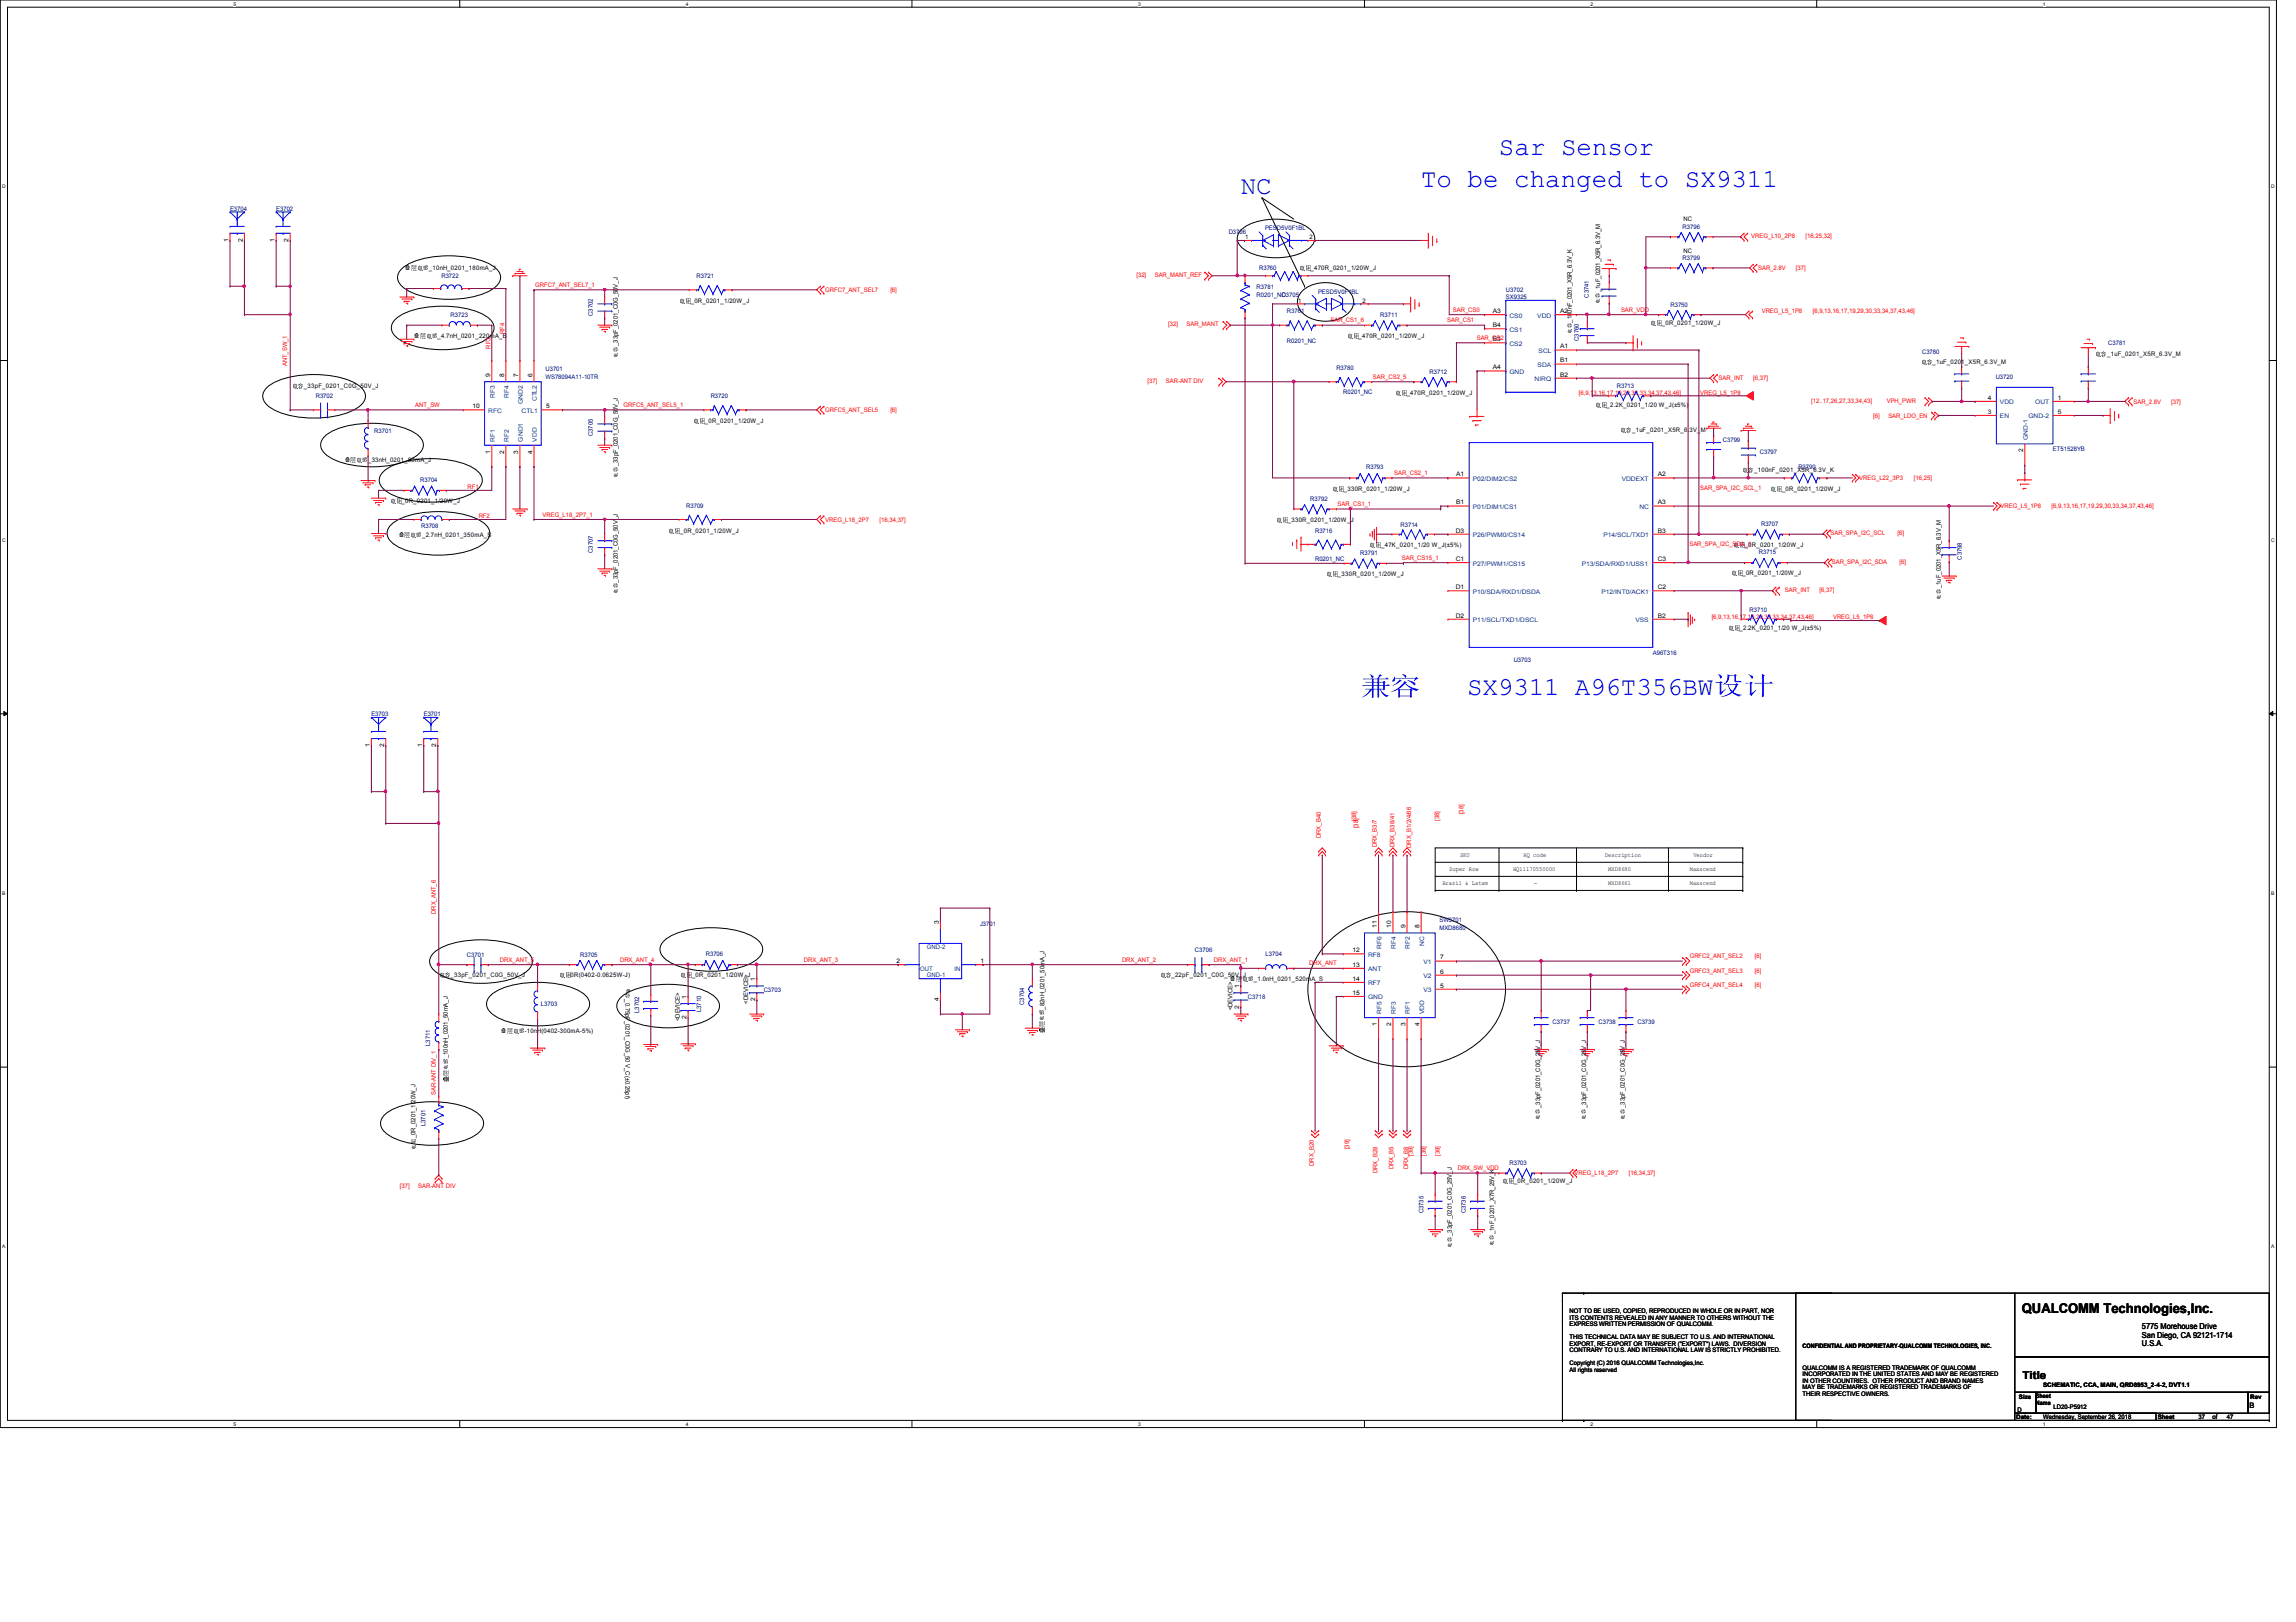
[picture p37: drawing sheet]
<svg xmlns="http://www.w3.org/2000/svg" width="297mm" height="210mm" viewBox="0 0 297 210" stroke-linecap="round" stroke-linejoin="round" font-family="sans-serif">
<defs><g id="words">
<text font-size="3.4" fill="#00f" x="175.9" y="89.9">兼兼</text>
<g font-size="3.3" fill="#00f">
<text x="193.9" y="20.1">Sar Sensor</text>
<text x="160.5" y="25.1">NC</text>
<text x="183.9" y="24.2">To be changed to SX9311</text>
<text x="189.8" y="89.9">SX9311 A96T356BW设设</text>
</g>
<text font-size="1.7" x="261.6" y="169.9">QUALCOMM Technologies,Inc.</text>
<text font-size="1.4" x="261.7" y="178.4">Title</text>
<g font-size="1.1">
<text x="277.1" y="172">5775 Morehouse Drive</text>
<text x="277.1" y="173.1">San Diego, CA 92121-1714</text>
<text x="277.1" y="174.2">U.S.A.</text>
</g>
<text font-size="1" x="291" y="182.2">B</text>
<g font-size=".8" fill="#000080">
<text x="29.8" y="27.3">E3704</text>
<text x="35.7" y="27.3">E3702</text>
<text x="163.7" y="29.8">PESD5V0F1BL</text>
<text x="217.7" y="29.7">R3796</text>
<text x="57.1" y="36">R3722</text>
<text x="90.1" y="36">R3721</text>
<text x="159" y="30.2">D3706</text>
<text x="162.9" y="35">R3760</text>
<text x="217.7" y="33.7">R3799</text>
<text x="58.3" y="41">R3723</text>
<text x="76.7" y="40.9" transform="rotate(-90 76.7 40.9)">C3702</text>
<text x="162.6" y="37.3">R3781</text>
<text x="162.6" y="38.4">R0201_NC</text>
<text x="165.8" y="38.4">D3705</text>
<text x="166.5" y="40.6">R3761</text>
<text x="170.5" y="38">PESD5V0F1BL</text>
<text x="178.6" y="41">R3711</text>
<text x="194.8" y="37.8">U3702</text>
<text x="194.8" y="38.7">SX9325</text>
<text x="205.6" y="38.5" transform="rotate(-90 205.6 38.5)">C3741</text>
<text x="216.1" y="39.8">R3750</text>
<text x="70.6" y="48">U3701</text>
<text x="166.5" y="44.3">R0201_NC</text>
<text x="172.9" y="47.9">R3780</text>
<text x="204.3" y="44.1" transform="rotate(-90 204.3 44.1)">C3760</text>
<text x="248.7" y="45.8">C3780</text>
<text x="272.8" y="44.7">C3781</text>
<text x="40.8" y="51.5">R3702</text>
<text x="70.6" y="49.1">WS78094A11-10TR</text>
<text x="91.9" y="51.5">R3720</text>
<text x="173.8" y="51">R0201_NC</text>
<text x="185" y="48.3">R3712</text>
<text x="209.2" y="50.2">R3713</text>
<text x="258.2" y="49.1">U3720</text>
<text x="48.4" y="56.1">R3701</text>
<text x="76.7" y="56.4" transform="rotate(-90 76.7 56.4)">C3705</text>
<text x="222.9" y="57.2">C3799</text>
<text x="227.7" y="58.8">C3797</text>
<text x="265.6" y="58.4">ET51528YB</text>
<text x="54.4" y="62.4">R3704</text>
<text x="88.8" y="65.7">R3709</text>
<text x="169.5" y="64.8">R3792</text>
<text x="176.7" y="60.7">R3793</text>
<text x="232.7" y="60.7">R3790</text>
<text x="54.5" y="68.4">R3708</text>
<text x="76.7" y="71.5" transform="rotate(-90 76.7 71.5)">C3707</text>
<text x="170.1" y="68.9">R3716</text>
<text x="176" y="71.8">R3791</text>
<text x="181.2" y="68.2">R3714</text>
<text x="227.5" y="71.8">R3715</text>
<text x="227.8" y="68.1">R3707</text>
<text x="170.1" y="72.6">R0201_NC</text>
<text x="253.8" y="72.4" transform="rotate(-90 253.8 72.4)">C3798</text>
<text x="226.4" y="79.2">R3710</text>
<text x="195.8" y="85.6">U3703</text>
<text x="213.8" y="84.7">A96T316</text>
<text x="48" y="92.7">E3703</text>
<text x="54.8" y="92.7">E3701</text>
<text x="126.8" y="119.8">J3701</text>
<text x="186.2" y="119.3">SW3701</text>
<text x="60.4" y="123.8">C3701</text>
<text x="75.1" y="123.8">R3705</text>
<text x="91.3" y="123.7">R3706</text>
<text x="154.6" y="123.2">C3706</text>
<text x="163.7" y="123.7">L3704</text>
<text x="186.2" y="120.4">MXD8680</text>
<text x="70" y="130.2">L3703</text>
<text x="82.7" y="131.1" transform="rotate(-90 82.7 131.1)">L3702</text>
<text x="90.7" y="131" transform="rotate(-90 90.7 131)">L3710</text>
<text x="98.8" y="128.4">C3703</text>
<text x="132.5" y="130" transform="rotate(-90 132.5 130)">C3704</text>
<text x="161.5" y="129.2">C3718</text>
<text x="55.7" y="135.3" transform="rotate(-90 55.7 135.3)">L3711</text>
<text x="200.9" y="132.5">C3737</text>
<text x="206.8" y="132.5">C3738</text>
<text x="211.8" y="132.5">C3739</text>
<text x="55" y="145.8" transform="rotate(-90 55 145.8)">L3701</text>
<text x="195.3" y="150.7">R3703</text>
<text x="184.1" y="157" transform="rotate(-90 184.1 157)">C3735</text>
<text x="189.7" y="157" transform="rotate(-90 189.7 157)">C3736</text>
</g>
<g font-size=".8">
<text x="217.8" y="28.7">NC</text>
<text x="29.5" y="31.3" transform="rotate(-90 29.5 31.3)">1</text>
<text x="31.4" y="31.3" transform="rotate(-90 31.4 31.3)">2</text>
<text x="35.5" y="31.3" transform="rotate(-90 35.5 31.3)">1</text>
<text x="37.3" y="31.3" transform="rotate(-90 37.3 31.3)">2</text>
<text x="52.4" y="34.9">叠叠电叠_10nH_0201_180mA_J</text>
<text x="161.1" y="30.9">1</text>
<text x="168" y="35">电电_470R_0201_1/20W_J</text>
<text x="169.4" y="30.9">2</text>
<text x="217.8" y="32.7">NC</text>
<text x="87.8" y="39.2">电电_0R_0201_1/20W_J</text>
<text x="167.9" y="39.2">1</text>
<text x="176.3" y="39.2">2</text>
<text x="193.1" y="40.5">A3</text>
<text x="201.8" y="40.5">A2</text>
<text x="203.4" y="41.7" transform="rotate(-90 203.4 41.7)">_100nF_0201_X5R_6.3V_K</text>
<text x="207" y="37.8" transform="rotate(-90 207 37.8)">_1uF_0201_X5R_6.3V_M</text>
<text x="207" y="39.3">叠</text>
<text x="207" y="38.6">电</text>
<text x="53.5" y="43.8">叠叠电叠_4.7nH_0201_220mA_B</text>
<text x="79.9" y="44.7" transform="rotate(-90 79.9 44.7)">_33pF_0201_C0G_50V_J</text>
<text x="79.9" y="46.3">叠</text>
<text x="79.9" y="45.5">电</text>
<text x="174.2" y="43.8">电电_470R_0201_1/20W_J</text>
<text x="193.1" y="44.2">B3</text>
<text x="193.1" y="47.8">A4</text>
<text x="193.1" y="42.3">B4</text>
<text x="201.8" y="46.9">B1</text>
<text x="201.8" y="45.1">A1</text>
<text x="203.4" y="43.3">叠</text>
<text x="203.4" y="42.5">电</text>
<text x="213.5" y="42.1">电电_0R_0201_1/20W_J</text>
<text x="248.5" y="47.2">电电_1uF_0201_X5R_6.3V_M</text>
<text x="271.1" y="46.1">电电_1uF_0201_X5R_6.3V_M</text>
<text x="37.8" y="50.2">电电_33pF_0201_C0G_50V_J</text>
<text x="61.1" y="52.8">10</text>
<text x="63.4" y="48.8" transform="rotate(-90 63.4 48.8)">9</text>
<text x="65.2" y="48.8" transform="rotate(-90 65.2 48.8)">8</text>
<text x="67.1" y="48.8" transform="rotate(-90 67.1 48.8)">7</text>
<text x="68.9" y="48.8" transform="rotate(-90 68.9 48.8)">6</text>
<text x="70.7" y="52.8">5</text>
<text x="180.5" y="51.1">电电_470R_0201_1/20W_J</text>
<text x="201.8" y="48.7">B2</text>
<text x="206.3" y="52.6">电电_2.2K_0201_1/20 W_J(±5%)</text>
<text x="257.2" y="53.6">3</text>
<text x="257.2" y="51.7">4</text>
<text x="266.2" y="51.7">1</text>
<text x="266.2" y="53.6">5</text>
<text x="44.6" y="59.8">叠叠电叠_33nH_0201_80mA_J</text>
<text x="63.4" y="58.7" transform="rotate(-90 63.4 58.7)">1</text>
<text x="65.2" y="58.7" transform="rotate(-90 65.2 58.7)">2</text>
<text x="67.1" y="58.7" transform="rotate(-90 67.1 58.7)">3</text>
<text x="68.9" y="58.7" transform="rotate(-90 68.9 58.7)">4</text>
<text x="89.7" y="54.7">电电_0R_0201_1/20W_J</text>
<text x="209.6" y="55.9">电电_1uF_0201_X5R_6.3V_M</text>
<text x="261.7" y="58.5" transform="rotate(-90 261.7 58.5)">2</text>
<text x="50.4" y="65.2">电电_0R_0201_1/20W_J</text>
<text x="79.9" y="60.3" transform="rotate(-90 79.9 60.3)">_33pF_0201_C0G_50V_J</text>
<text x="79.9" y="61.8">叠</text>
<text x="79.9" y="61.1">电</text>
<text x="172.3" y="63.5">电电_330R_0201_1/20W_J</text>
<text x="188.4" y="61.6">A1</text>
<text x="188.4" y="65.3">B1</text>
<text x="214.5" y="61.6">A2</text>
<text x="214.5" y="65.3">A3</text>
<text x="225.4" y="61">电电_100nF_0201_X5R_6.3V_K</text>
<text x="229" y="63.5">电电_0R_0201_1/20W_J</text>
<text x="51.6" y="69.5">叠叠电叠_2.7nH_0201_350mA_S</text>
<text x="86.5" y="68.9">电电_0R_0201_1/20W_J</text>
<text x="165.1" y="67.5">电电_330R_0201_1/20W_J</text>
<text x="177.2" y="70.7">电电_47K_0201_1/20 W_J(±5%)</text>
<text x="188.3" y="68.9">D3</text>
<text x="214.5" y="68.9">B3</text>
<text x="224.2" y="70.8">电电_0R_0201_1/20W_J</text>
<text x="79.9" y="75.4" transform="rotate(-90 79.9 75.4)">_33pF_0201_C0G_50V_J</text>
<text x="79.9" y="76.9">叠</text>
<text x="79.9" y="76.2">电</text>
<text x="171.6" y="74.6">电电_330R_0201_1/20W_J</text>
<text x="188.3" y="72.6">C1</text>
<text x="188.3" y="76.2">D1</text>
<text x="214.5" y="76.2">C2</text>
<text x="214.5" y="72.6">C3</text>
<text x="223.9" y="74.5">电电_0R_0201_1/20W_J</text>
<text x="251.1" y="76.1" transform="rotate(-90 251.1 76.1)">_1uF_0201_X5R_6.3V_M</text>
<text x="251.1" y="77.6">叠</text>
<text x="251.1" y="76.9">电</text>
<text x="188.3" y="79.9">D2</text>
<text x="214.5" y="79.9">B2</text>
<text x="223.5" y="81.5">电电_2.2K_0201_1/20 W_J(±5%)</text>
<text x="47.8" y="96.7" transform="rotate(-90 47.8 96.7)">1</text>
<text x="49.7" y="96.7" transform="rotate(-90 49.7 96.7)">2</text>
<text x="54.6" y="96.7" transform="rotate(-90 54.6 96.7)">1</text>
<text x="56.4" y="96.7" transform="rotate(-90 56.4 96.7)">2</text>
<text x="187.5" y="112.7">Super Row</text>
<text x="188.9" y="110.9">SKU</text>
<text x="195.7" y="112.7">HQ11170550000</text>
<text x="197.1" y="110.9">HQ code</text>
<text x="207.6" y="110.9">Description</text>
<text x="208.1" y="112.7">MXD8680</text>
<text x="218.6" y="112.7">Maxscend</text>
<text x="219.1" y="110.9">Vendor</text>
<text x="121.5" y="119.6" transform="rotate(-90 121.5 119.6)">3</text>
<text x="186.6" y="114.6">Brazil &amp; Latam</text>
<text x="198.5" y="114.6">-</text>
<text x="208.1" y="114.6">MXD8661</text>
<text x="218.6" y="114.6">Maxscend</text>
<text x="116" y="124.6">2</text>
<text x="126.9" y="124.6">1</text>
<text x="175" y="123.2">12</text>
<text x="175" y="125.1">13</text>
<text x="178.1" y="120.1" transform="rotate(-90 178.1 120.1)">11</text>
<text x="180" y="120.1" transform="rotate(-90 180 120.1)">10</text>
<text x="181.8" y="120.1" transform="rotate(-90 181.8 120.1)">9</text>
<text x="183.6" y="120.1" transform="rotate(-90 183.6 120.1)">8</text>
<text x="186.3" y="126">6</text>
<text x="186.3" y="124.2">7</text>
<text x="56.8" y="126.5">电电_33pF_0201_C0G_50V_J</text>
<text x="72.3" y="126.5">电电0R(0402-0.0625W-J)</text>
<text x="80.9" y="127.8">电</text>
<text x="80.9" y="128.6">电</text>
<text x="80.9" y="129.3" transform="rotate(90 80.9 129.3)">_0.75pF_0201_C0G_50 V_C(±0.25pf)</text>
<text x="88" y="126.5">电电_0R_0201_1/20W_J</text>
<text x="88.8" y="131.9" transform="rotate(-90 88.8 131.9)">2</text>
<text x="88.8" y="129.2" transform="rotate(-90 88.8 129.2)">1</text>
<text x="96.8" y="129.9" transform="rotate(-90 96.8 129.9)">&lt;DEVICE&gt;</text>
<text x="97.7" y="129.6" transform="rotate(-90 97.7 129.6)">2</text>
<text x="97.7" y="127" transform="rotate(-90 97.7 127)">1</text>
<text x="121.5" y="129.6" transform="rotate(-90 121.5 129.6)">4</text>
<text x="135.1" y="130.6" transform="rotate(-90 135.1 130.6)">_82nH_0201_50mA_J</text>
<text x="135.1" y="131.4">叠</text>
<text x="150" y="126.5">电电_22pF_0201_C0G_50V_J</text>
<text x="159.2" y="127">叠叠电叠_1.0nH_0201_520mA_S</text>
<text x="159.5" y="130.8" transform="rotate(-90 159.5 130.8)">&lt;DEVICE&gt;</text>
<text x="160.3" y="130.5" transform="rotate(-90 160.3 130.5)">2</text>
<text x="160.3" y="127.8" transform="rotate(-90 160.3 127.8)">1</text>
<text x="175" y="126.9">14</text>
<text x="175" y="128.7">15</text>
<text x="186.3" y="127.8">5</text>
<text x="58" y="136.9" transform="rotate(-90 58 136.9)">_100nH_0201_50mA_J</text>
<text x="58" y="137.7">叠</text>
<text x="64.9" y="133.7">叠叠电叠-10nH(0402-300mA-5%)</text>
<text x="88" y="132.2" transform="rotate(-90 88 132.2)">&lt;DEVICE&gt;</text>
<text x="135.1" y="133.7">叠</text>
<text x="135.1" y="132.9">叠</text>
<text x="135.1" y="132.2">叠</text>
<text x="178.1" y="132.8" transform="rotate(-90 178.1 132.8)">1</text>
<text x="180" y="132.8" transform="rotate(-90 180 132.8)">2</text>
<text x="181.8" y="132.8" transform="rotate(-90 181.8 132.8)">3</text>
<text x="183.6" y="132.8" transform="rotate(-90 183.6 132.8)">4</text>
<text x="58" y="140">叠</text>
<text x="58" y="139.2">叠</text>
<text x="58" y="138.5">叠</text>
<text x="199.3" y="143.4" transform="rotate(-90 199.3 143.4)">_33pF_0201_C0G_25V_J</text>
<text x="205.2" y="143.4" transform="rotate(-90 205.2 143.4)">_33pF_0201_C0G_25V_J</text>
<text x="210.2" y="143.4" transform="rotate(-90 210.2 143.4)">_33pF_0201_C0G_25V_J</text>
<text x="53.8" y="147.3" transform="rotate(-90 53.8 147.3)">_0R_0201_1/20W_J</text>
<text x="53.8" y="148.8">叠</text>
<text x="53.8" y="148">电</text>
<text x="199.3" y="144.9">叠</text>
<text x="199.3" y="144.1">电</text>
<text x="205.2" y="144.9">叠</text>
<text x="205.2" y="144.1">电</text>
<text x="210.2" y="144.9">叠</text>
<text x="210.2" y="144.1">电</text>
<text x="194.3" y="153">电电_0R_0201_1/20W_J</text>
<text x="187.8" y="159.9" transform="rotate(-90 187.8 159.9)">_33pF_0201_C0G_25V_J</text>
<text x="187.8" y="161.5">叠</text>
<text x="187.8" y="160.7">电</text>
<text x="193.3" y="159.7" transform="rotate(-90 193.3 159.7)">_1nF_0201_X7R_25V_K</text>
<text x="193.3" y="161.2">叠</text>
<text x="193.3" y="160.5">电</text>
<text x="203.1" y="169.9">NOT TO BE USED, COPIED, REPRODUCED IN WHOLE OR IN PART, NOR</text>
<text x="203.1" y="170.8">ITS CONTENTS REVEALED IN ANY MANNER TO OTHERS WITHOUT THE</text>
<text x="203.1" y="171.6">EXPRESS WRITTEN PERMISSION OF QUALCOMM.</text>
<text x="203.1" y="173.3">THIS TECHNICAL DATA MAY BE SUBJECT TO U.S. AND INTERNATIONAL</text>
<text x="203.1" y="174.2">EXPORT, RE-EXPORT OR TRANSFER (&quot;EXPORT&quot;) LAWS. DIVERSION</text>
<text x="203.1" y="175">CONTRARY TO U.S. AND INTERNATIONAL LAW IS STRICTLY PROHIBITED.</text>
<text x="203.1" y="176.7">Copyright (C) 2016 QUALCOMM Technologies,Inc.</text>
<text x="203.1" y="177.5">All rights reserved</text>
<text x="233.2" y="174.5">CONFIDENTIAL AND PROPRIETARY-QUALCOMM TECHNOLOGIES, INC.</text>
<text x="233.2" y="177.2">QUALCOMM IS A REGISTERED TRADEMARK OF QUALCOMM</text>
<text x="233.2" y="178.1">INCORPORATED IN THE UNITED STATES AND MAY BE REGISTERED</text>
<text x="233.2" y="178.9">IN OTHER COUNTRIES. OTHER PRODUCT AND BRAND NAMES</text>
<text x="233.2" y="179.8">MAY BE TRADEMARKS OR REGISTERED TRADEMARKS OF</text>
<text x="264.3" y="179.5">SCHEMATIC, CCA, MAIN, QRD8953_2-4-2, DVT1.1</text>
<text x="233.2" y="180.6">THEIR RESPECTIVE OWNERS.</text>
<text x="260.9" y="183.6">Date:</text>
<text x="261" y="182.8">D</text>
<text x="261.2" y="181">Size</text>
<text x="263.4" y="180.9">Sheet</text>
<text x="263.4" y="181.8">Name</text>
<text x="264.3" y="183.6">Wednesday, September 26, 2018</text>
<text x="265.7" y="182.3">LD20-P5912</text>
<text x="279.1" y="183.6">Sheet</text>
<text x="284.4" y="183.6">37</text>
<text x="286.3" y="183.6">of</text>
<text x="288.1" y="183.6">47</text>
<text x="291.1" y="181.1">Rev</text>
</g>
<g font-size=".8" fill="#f00">
<text x="147" y="35.9">[32]</text>
<text x="149.4" y="35.9">SAR_MANT_REF</text>
<text x="226.6" y="30.9">VREG_L10_2P8</text>
<text x="227.5" y="35">SAR_2.8V</text>
<text x="232.3" y="35">[37]</text>
<text x="233.6" y="30.9">[16,25,32]</text>
<text x="69.3" y="37.1">GRFC7_ANT_SEL7_1</text>
<text x="106.8" y="37.8">GRFC7_ANT_SEL7</text>
<text x="115.2" y="37.8">[6]</text>
<text x="172.1" y="41.7">SAR_CS1_6</text>
<text x="187.2" y="41.7">SAR_CS1</text>
<text x="188" y="40.3">SAR_CS0</text>
<text x="209.7" y="40.3">SAR_VDD</text>
<text x="227.9" y="40.6">VREG_L5_1P8</text>
<text x="234.5" y="40.6">[6,9,13,16,17,19,29,30,33,34,37,43,46]</text>
<text x="37.2" y="47.4" transform="rotate(-90 37.2 47.4)">ANT_SW_1</text>
<text x="63.5" y="45.1" transform="rotate(-90 63.5 45.1)">RF3</text>
<text x="65.3" y="43.3" transform="rotate(-90 65.3 43.3)">RF4</text>
<text x="151.1" y="42.2">[32]</text>
<text x="153.5" y="42.2">SAR_MANT</text>
<text x="191" y="44">SAR_CS2</text>
<text x="53.7" y="52.7">ANT_SW</text>
<text x="80.7" y="52.7">GRFC5_ANT_SEL5_1</text>
<text x="106.8" y="53.3">GRFC5_ANT_SEL5</text>
<text x="115.2" y="53.3">[6]</text>
<text x="148.5" y="49.6">[37]</text>
<text x="150.8" y="49.6">SAR-ANT DIV</text>
<text x="177.6" y="49">SAR_CS2_5</text>
<text x="204.3" y="51.1">[6,9,13,16,17,19,29,30,33,34,37,43,46]</text>
<text x="220" y="51.1">VREG_L5_1P8</text>
<text x="222.3" y="49.2">SAR_INT</text>
<text x="226.8" y="49.2">[6,37]</text>
<text x="234.3" y="52.2">[12..17,26,27,33,34,43]</text>
<text x="244.1" y="52.2">VPH_PWR</text>
<text x="276" y="52.2">SAR_2.8V</text>
<text x="280.9" y="52.2">[37]</text>
<text x="242.4" y="54.1">[6]</text>
<text x="244.3" y="54.1">SAR_LDO_EN</text>
<text x="60.5" y="63.3">RF1</text>
<text x="173.1" y="65.5">SAR_CS1_1</text>
<text x="180.4" y="61.5">SAR_CS2_1</text>
<text x="220" y="63.5">SAR_SPA_I2C_SCL_1</text>
<text x="240.5" y="62.1">VREG_L22_3P3</text>
<text x="247.6" y="62.1">[16,25]</text>
<text x="258.8" y="65.7">VREG_L5_1P8</text>
<text x="265.4" y="65.7">[6,9,13,16,17,19,29,30,33,34,37,43,46]</text>
<text x="61.9" y="67.1">RF2</text>
<text x="70.2" y="66.8">VREG_L18_2P7_1</text>
<text x="106.8" y="67.5">VREG_L18_2P7</text>
<text x="113.8" y="67.5">[16,34,37]</text>
<text x="218.6" y="70.6">SAR_SPA_I2C_SDA_1</text>
<text x="236.8" y="69.3">SAR_SPA_I2C_SCL</text>
<text x="245.5" y="69.3">[6]</text>
<text x="181.4" y="72.5">SAR_CS15_1</text>
<text x="230.9" y="76.7">SAR_INT</text>
<text x="235.4" y="76.7">[6,37]</text>
<text x="237" y="73">SAR_SPA_I2C_SDA</text>
<text x="245.7" y="73">[6]</text>
<text x="221.4" y="80.1">[6,9,13,16,17,19,29,30,33,34,37,43,46]</text>
<text x="237.1" y="80.1">VREG_L5_1P8</text>
<text x="175.5" y="106.3" transform="rotate(-90 175.5 106.3)">[38]</text>
<text x="175.7" y="107.2" transform="rotate(-90 175.7 107.2)">[38]</text>
<text x="186.2" y="106.3" transform="rotate(-90 186.2 106.3)">[38]</text>
<text x="189.4" y="105.4" transform="rotate(-90 189.4 105.4)">[38]</text>
<text x="170.9" y="108.5" transform="rotate(-90 170.9 108.5)">DRX_B40</text>
<text x="178.1" y="109.6" transform="rotate(-90 178.1 109.6)">DRX_B3/7</text>
<text x="180.4" y="109.6" transform="rotate(-90 180.4 109.6)">DRX_B38/41</text>
<text x="182.6" y="109.7" transform="rotate(-90 182.6 109.7)">DRX_B1/2/4/66</text>
<text x="56.4" y="118.3" transform="rotate(-90 56.4 118.3)">DRX_ANT_6</text>
<text x="64.7" y="124.5">DRX_ANT_5</text>
<text x="80.2" y="124.5">DRX_ANT_4</text>
<text x="104" y="124.5">DRX_ANT_3</text>
<text x="145.2" y="124.5">DRX_ANT_2</text>
<text x="157.1" y="124.5">DRX_ANT_1</text>
<text x="169.4" y="124.9">DRX_ANT</text>
<text x="218.6" y="125.9">GRFC3_ANT_SEL3</text>
<text x="218.6" y="124">GRFC2_ANT_SEL2</text>
<text x="227" y="125.9">[6]</text>
<text x="227" y="124">[6]</text>
<text x="218.6" y="127.7">GRFC4_ANT_SEL4</text>
<text x="227" y="127.7">[6]</text>
<text x="56.4" y="141.7" transform="rotate(-90 56.4 141.7)">SAR-ANT DIV_1</text>
<text x="174.5" y="148.7" transform="rotate(-90 174.5 148.7)">[39]</text>
<text x="182.8" y="149.6" transform="rotate(-90 182.8 149.6)">[39]</text>
<text x="184.4" y="149.6" transform="rotate(-90 184.4 149.6)">[39]</text>
<text x="186.3" y="149.6" transform="rotate(-90 186.3 149.6)">[39]</text>
<text x="51.7" y="153.8">[37]</text>
<text x="54.1" y="153.8">SAR-ANT DIV</text>
<text x="170" y="150.9" transform="rotate(-90 170 150.9)">DRX_B20</text>
<text x="178.2" y="151.8" transform="rotate(-90 178.2 151.8)">DRX_B28</text>
<text x="180.3" y="151.3" transform="rotate(-90 180.3 151.3)">DRX_B5</text>
<text x="182.2" y="151.3" transform="rotate(-90 182.2 151.3)">DRX_B8</text>
<text x="188.6" y="151.4">DRX_SW_VDD</text>
<text x="203.7" y="152">VREG_L18_2P7</text>
<text x="210.7" y="152">[16,34,37]</text>
</g>
<g font-size=".8" fill="#004080">
<text x="195.3" y="41.1">CS0</text>
<text x="198.9" y="41.1">VDD</text>
<text x="195.3" y="44.7">CS2</text>
<text x="195.3" y="42.9">CS1</text>
<text x="198.9" y="47.5">SDA</text>
<text x="199" y="45.7">SCL</text>
<text x="63.2" y="53.4">RFC</text>
<text x="64" y="51.5" transform="rotate(-90 64 51.5)">RF3</text>
<text x="65.8" y="51.5" transform="rotate(-90 65.8 51.5)">RF4</text>
<text x="67.5" y="53.4">CTL1</text>
<text x="67.6" y="52.3" transform="rotate(-90 67.6 52.3)">GND2</text>
<text x="69.5" y="51.9" transform="rotate(-90 69.5 51.9)">CTL2</text>
<text x="195.3" y="48.4">GND</text>
<text x="198.5" y="49.3">NIRQ</text>
<text x="258.7" y="52.3">VDD</text>
<text x="263.3" y="52.3">OUT</text>
<text x="64" y="57.1" transform="rotate(-90 64 57.1)">RF1</text>
<text x="65.8" y="57.1" transform="rotate(-90 65.8 57.1)">RF2</text>
<text x="67.6" y="57.1" transform="rotate(-90 67.6 57.1)">GND1</text>
<text x="69.5" y="57.1" transform="rotate(-90 69.5 57.1)">VDD</text>
<text x="258.7" y="54.1">EN</text>
<text x="262.3" y="57" transform="rotate(-90 262.3 57)">GND-1</text>
<text x="262.4" y="54.1">GND-2</text>
<text x="190.5" y="62.2">P02/DIM2/CS2</text>
<text x="190.5" y="65.9">P01/DIM1/CS1</text>
<text x="209.8" y="62.2">VDDEXT</text>
<text x="212.1" y="65.9">NC</text>
<text x="190.5" y="69.5">P26/PWM0/CS14</text>
<text x="207.4" y="69.5">P14/SCL/TXD1</text>
<text x="190.5" y="73.2">P27/PWM1/CS15</text>
<text x="190.5" y="76.8">P10/SDA/RXD1/DSDA</text>
<text x="204.6" y="73.2">P13/SDA/RXD1/USS1</text>
<text x="207.2" y="76.8">P12/INT0/ACK1</text>
<text x="190.5" y="80.5">P11/SCL/TXD1/DSCL</text>
<text x="211.6" y="80.5">VSS</text>
<text x="119" y="125.6">OUT</text>
<text x="119.9" y="122.9">GND-2</text>
<text x="123.5" y="125.6">IN</text>
<text x="177" y="123.8">RF8</text>
<text x="177" y="125.7">ANT</text>
<text x="178.7" y="122.8" transform="rotate(-90 178.7 122.8)">RF6</text>
<text x="180.6" y="122.8" transform="rotate(-90 180.6 122.8)">RF4</text>
<text x="182.4" y="122.8" transform="rotate(-90 182.4 122.8)">RF2</text>
<text x="184.1" y="124.8">V1</text>
<text x="184.2" y="122.5" transform="rotate(-90 184.2 122.5)">NC</text>
<text x="119.9" y="126.5">GND-1</text>
<text x="177" y="127.5">RF7</text>
<text x="177" y="129.3">GND</text>
<text x="178.7" y="131.2" transform="rotate(-90 178.7 131.2)">RF5</text>
<text x="180.6" y="131.2" transform="rotate(-90 180.6 131.2)">RF3</text>
<text x="182.4" y="131.2" transform="rotate(-90 182.4 131.2)">RF1</text>
<text x="184.1" y="128.4">V3</text>
<text x="184.1" y="126.6">V2</text>
<text x="184.2" y="131.2" transform="rotate(-90 184.2 131.2)">VDD</text>
</g>
<g font-size=".6">
<text x="30.2" y=".7">5</text>
<text x="88.7" y=".7">4</text>
<text x="147.2" y=".7">3</text>
<text x="205.8" y=".7">2</text>
<text x="264.3" y=".7">1</text>
<text x=".3" y="24.4">D</text>
<text x="293.8" y="24.4">D</text>
<text x=".3" y="70.1">C</text>
<text x="293.8" y="70.1">C</text>
<text x=".3" y="115.8">B</text>
<text x="293.8" y="115.8">B</text>
<text x=".3" y="161.5">A</text>
<text x="293.8" y="161.5">A</text>
<text x="30.2" y="184.5">5</text>
<text x="88.7" y="184.5">4</text>
<text x="147.2" y="184.5">3</text>
<text x="205.8" y="184.5">2</text>
<text x="264.3" y="184.5">1</text>
</g>
</g></defs>
<path d="M0 0h294.5v184.7h-294.5zM1 .9h292.6v182.9h-292.6z" fill="none" stroke="#000" stroke-width=".13"/>
<g fill="#fff">
<path d="M30.2 .1h.4v.7h-.4z"/>
<path d="M30.2 183.9h.4v.8h-.4z"/>
</g>
<path d="M59.5 0v.9M59.5 183.8v.9" fill="none" stroke="#000" stroke-width=".13"/>
<g fill="#fff">
<path d="M88.7 .1h.4v.7h-.4z"/>
<path d="M88.7 183.9h.4v.8h-.4z"/>
</g>
<path d="M118 0v.9M118 183.8v.9" fill="none" stroke="#000" stroke-width=".13"/>
<g fill="#fff">
<path d="M147.2 .1h.4v.7h-.4z"/>
<path d="M147.2 183.9h.4v.8h-.4z"/>
</g>
<path d="M176.5 0v.9M176.5 183.8v.9" fill="none" stroke="#000" stroke-width=".13"/>
<g fill="#fff">
<path d="M205.8 .1h.3v.7h-.3z"/>
<path d="M205.8 183.9h.3v.8h-.3z"/>
</g>
<path d="M235 0v.9M235 183.8v.9" fill="none" stroke="#000" stroke-width=".13"/>
<g fill="#fff">
<path d="M264.3 .1h.3v.7h-.3z"/>
<path d="M264.3 183.9h.3v.8h-.3z"/>
<path d="M.3 23.8h.5v.7h-.5z"/>
<path d="M293.8 23.8h.5v.7h-.5z"/>
<path d="M.3 69.5h.5v.7h-.5z"/>
<path d="M293.8 69.5h.5v.7h-.5z"/>
</g>
<path d="M0 46.7h1M293.6 46.7h.9" fill="none" stroke="#000" stroke-width=".13"/>
<g fill="#fff">
<path d="M.3 115.2h.4v.8h-.4z"/>
<path d="M293.8 115.2h.5v.8h-.5z"/>
</g>
<path d="M0 92.4h1M.5 92.1l.5 .3-.5 .2zM293.6 92.4l.4-.3v.5zM293.6 92.4h.9" fill="none" stroke="#000" stroke-width=".13"/>
<path d="M.5 92.1l.5 .3-.5 .2zM293.6 92.4l.4-.3v.5z" fill="#000"/>
<g fill="#fff">
<path d="M.3 161h.4v.7h-.4z"/>
<path d="M293.8 161h.4v.7h-.4z"/>
</g>
<g fill="none" stroke="#000" stroke-width=".13">
<path d="M51.8 34.9a7.9 7.9 0 0 1 5.1-1.8 12 12 0 0 1 7 1.4 1.57 1.57 0 0 1 .9 1.4 1.57 1.57 0 0 1-.9 1.4 11.1 11.1 0 0 1-7 1.4 7.9 7.9 0 0 1-5.1-1.8 1.38 1.38 0 0 1 0-2zM160.5 29.9a6.3 6.3 0 0 1 4.6-1.5 6.4 6.4 0 0 1 4.6 1.5 1.5 1.5 0 0 1-.5 2.3 8.3 8.3 0 0 1-8.3 0 1.54 1.54 0 0 1-.4-2.3zM163.3 25.6h.1M163.3 25.6l5.5 11.4M163.3 25.6l4.1 2.8M168.6 37.5a4.8 4.8 0 0 1 5.7 0 1.91 1.91 0 0 1 0 3.1 4.6 4.6 0 0 1-6.1-.4 1.89 1.89 0 0 1 .4-2.7zM168.8 37h.1M34.4 50.3a7.9 7.9 0 0 1 5-1.8 11.9 11.9 0 0 1 7 1.3 1.57 1.57 0 0 1 .9 1.5 1.57 1.57 0 0 1-.9 1.4 11 11 0 0 1-7 1.4 7.9 7.9 0 0 1-5-1.8 1.38 1.38 0 0 1 0-2zM41.9 56.6a7.9 7.9 0 0 1 5-1.8 11.9 11.9 0 0 1 7 1.4 1.57 1.57 0 0 1 .9 1.4 1.57 1.57 0 0 1-.9 1.4 11 11 0 0 1-7 1.4 7.9 7.9 0 0 1-5-1.8 1.38 1.38 0 0 1 0-2zM51 41.4a7.9 7.9 0 0 1 5.1-1.7 11.9 11.9 0 0 1 6.9 1.3 1.57 1.57 0 0 1 .9 1.4 1.57 1.57 0 0 1-.9 1.4 11 11 0 0 1-6.9 1.4 7.9 7.9 0 0 1-5.1-1.8 1.38 1.38 0 0 1 0-2zM49.5 61.2a7.9 7.9 0 0 1 5-1.8 12 12 0 0 1 7 1.3 1.57 1.57 0 0 1 .9 1.5 1.57 1.57 0 0 1-.9 1.4 11.1 11.1 0 0 1-7 1.3 7.9 7.9 0 0 1-5-1.8 1.38 1.38 0 0 1 0-1.9zM50.5 68a7.9 7.9 0 0 1 5-1.7 11.9 11.9 0 0 1 7 1.3 1.57 1.57 0 0 1 .9 1.4 1.57 1.57 0 0 1-.9 1.4 11 11 0 0 1-7 1.4 7.9 7.9 0 0 1-5-1.8 1.38 1.38 0 0 1 0-2z"/>
<path d="M185.7 115.2h.1M185.7 111.6h39.8M185.7 115.2h39.8M185.7 113.4h39.8M193.9 115.2h.1M193.9 109.7v5.5M204 115.2h.1M204 109.7v5.5M215.9 115.2h.1M215.9 109.7v5.5M225.5 111.6h.1M225.5 115.2h.1"/>
<path d="M225.5 109.7h.1M225.5 113.4h.1M225.5 109.7h-39.8v5.5M225.5 109.7v5.5M0 138.1h1M56 123.4a7.9 7.9 0 0 1 5-1.7 11.9 11.9 0 0 1 7 1.3 1.57 1.57 0 0 1 .9 1.4 1.57 1.57 0 0 1-.9 1.4 11 11 0 0 1-7 1.4 7.9 7.9 0 0 1-5-1.8 1.38 1.38 0 0 1 0-2zM63.4 128.9a7.9 7.9 0 0 1 5-1.7 12 12 0 0 1 7 1.3 1.57 1.57 0 0 1 .9 1.4 1.57 1.57 0 0 1-.9 1.5 11.1 11.1 0 0 1-7 1.3 7.9 7.9 0 0 1-5-1.8 1.38 1.38 0 0 1 0-2zM80.2 129.2a7.9 7.9 0 0 1 5-1.8 11.9 11.9 0 0 1 7 1.4 1.57 1.57 0 0 1 .9 1.4 1.57 1.57 0 0 1-.9 1.4 11 11 0 0 1-7 1.4 7.9 7.9 0 0 1-5-1.8 1.38 1.38 0 0 1 0-2zM85.8 121.9a7.9 7.9 0 0 1 5-1.8 11.9 11.9 0 0 1 7 1.3 1.57 1.57 0 0 1 .9 1.5 1.57 1.57 0 0 1-.9 1.4 11 11 0 0 1-7 1.3 7.9 7.9 0 0 1-5-1.8 1.38 1.38 0 0 1 0-1.9zM172 121.7a15 15 0 0 1 14.3-3.1 11.8 11.8 0 0 1 7.7 6 8.3 8.3 0 0 1-2 9.7 15.1 15.1 0 0 1-16.9 2.2 10.1 10.1 0 0 1-5.8-7.3 8.5 8.5 0 0 1 2.7-7.5zM293.6 138.1h.9M49.6 144.4a7.9 7.9 0 0 1 5.1-1.8 12 12 0 0 1 6.9 1.4 1.57 1.57 0 0 1 1 1.4 1.57 1.57 0 0 1-1 1.4 11.1 11.1 0 0 1-6.9 1.4 7.9 7.9 0 0 1-5.1-1.8 1.38 1.38 0 0 1 0-2z"/>
</g>
<g fill="none" stroke="#f00" stroke-width=".13">
<path d="M51.7 38.4h1.8M52 38.7h1.3M52.3 39h.1M52.3 39h.7M52.5 39.2h.2M52.7 39.2h.1M53.3 38.7h.1M53.5 38.4h.1M66.3 35.7h.1M66.3 35.7h1.9M66.6 35.4h.1M66.6 35.4h1.3"/>
<path d="M66.9 35.1h.7M67.2 34.8h.1M67.6 35.1h.1M106.1 37h.1M106.1 38h.1M106.1 37l-.4 .5 .4 .5M106.6 38h.1M106.6 37h.1M106.6 37l-.5 .5 .5 .5M155.9 35.2h.1M155.9 36.2h.1M155.9 35.2l.4 .5-.4 .5"/>
<path d="M156.3 36.2h.1M156.3 35.2h.1M156.3 35.2l.5 .5-.5 .5M181.6 39.3h.9M182.5 39.3h.1M182.5 38.4v1.9M183 39.9h.1M183 38.8v1.1M183.6 39.5h.1M183.6 39.2v.3M183.9 31.1h.9M184.8 31.1h.1"/>
<path d="M184.8 32h.1M184.8 30.2v1.8M185.3 31.7h.1M185.3 30.6v1.1M185.9 31.3h.1M185.9 30.9v.4M207.3 34.8h1.8M207.6 34.2h1.1M208 33.7h.4M208.2 34.8h.1M208.2 34.8v.9M208.4 33.7h.1"/>
<path d="M208.7 34.2h.1M209.1 34.8h.1M51.7 43.9h1.8M52 44.2h1.3M52.3 44.4h.1M52.3 44.4h.7M52.5 44.7h.2M52.7 44.7h.1M53.3 44.2h.1M53.5 43.9h.1M77.3 42.1h1.9M77.3 57.6h1.9"/>
<path d="M77.6 42.3h1.3M77.6 57.9h1.3M77.9 42.6h.1M77.9 58.2h.1M77.9 42.6h.7M77.9 58.2h.7M78.1 42.9h.2M78.1 58.5h.2M78.3 42.9h.1M78.3 58.5h.1M78.9 42.3h.1M78.9 57.9h.1"/>
<path d="M79.2 42.1h.1M79.2 57.6h.1M106.1 52.6h.1M106.1 53.5h.1M106.1 52.6l-.4 .4 .4 .5M106.6 53.5h.1M106.6 52.6h.1M106.6 52.6l-.5 .4 .5 .5M157.7 48.9h.1M157.7 49.9h.1M157.7 48.9l.5 .5-.5 .5M158.2 49.9h.1"/>
<path d="M158.2 48.9h.1M158.2 48.9l.4 .5-.4 .5M158.2 41.6h.1M158.2 42.5h.1M158.2 41.6l.5 .5-.5 .4M158.7 42.5h.1M158.7 41.6h.1M158.7 41.6l.5 .5-.5 .4M182.5 40.3h.1M190.2 53.9h.1M190.2 53.9h1.8M190.5 54.4h.1"/>
<path d="M190.5 54.4h1.1M190.9 55h.1M190.9 55h.4M191.1 53.9h.1M191.1 53v.9M210.4 44.4h.9M211.3 44.4h.1M211.3 45.3h.1M211.3 43.4v1.9M211.8 44.9h.1M211.8 43.8v1.1M212.4 44.5h.1"/>
<path d="M212.4 44.2v.3M220.8 55.4h.1M220.8 55.4h1.8M221.1 55.2h.1M221.1 55.2h1.2M221.4 54.9h.7M221.6 54.6h.1M221.6 54.6h.2M221.7 49.4h.1M221.7 48.5h.1M221.7 48.5l-.5 .4 .5 .5M222.1 54.9h.1"/>
<path d="M222.2 48.5h.1M222.2 49.4h.1M222.2 48.5l-.5 .4 .5 .5M225.3 55.7h.1M225.3 55.7h1.8M225.5 55.4h.1M225.5 55.4h1.3M225.8 55.2h.8M226.1 54.9h.1M226.1 54.9h.2M226.3 41.1h.1M226.3 40.3h.1"/>
<path d="M226.3 40.3l-.5 .4 .5 .4M226.6 55.2h.1M226.7 40.3h.1M226.7 41.1h.1M226.7 40.3l-.4 .4 .4 .4M252.9 44.8h1.8M253.2 44.3h1.1M253.6 43.7h.4M253.8 44.8h.1M253.8 44.8v.9M254 43.7h.1M254.3 44.3h.1"/>
<path d="M254.7 44.8h.1M269.2 45h1.9M269.6 44.4h1.1M270 43.9h.3M270.2 45h.1M270.2 45v.9M270.3 43.9h.1M270.7 44.4h.1M271.1 45h.1M272.1 53.8h.9M273 53.8h.1M273 54.7h.1"/>
<path d="M273 52.9v1.8M273.6 54.3h.1M273.6 53.3v1M274.1 54h.1M274.1 53.6v.4M46.7 62.2h1.8M46.9 62.5h1.4M47.2 62.7h.1M47.2 62.7h.8M47.5 63h.2M47.7 63h.1M48 69h1.9"/>
<path d="M48 64.5h1.9M48.3 62.5h.1M48.3 69.3h1.3M48.3 64.8h1.3M48.5 62.2h.1M48.6 69.6h.1M48.6 65h.1M48.6 69.6h.8M48.6 65h.8M48.9 69.9h.2M48.9 65.3h.2M49.1 69.9h.1"/>
<path d="M49.1 65.3h.1M49.6 69.3h.1M49.6 64.8h.1M49.9 69h.1M49.9 64.5h.1M66.3 65.9h1.9M66.6 66.1h1.3M66.9 66.4h.1M66.9 66.4h.7M67.2 66.7h.1M67.3 66.7h.1M67.9 66.1h.1"/>
<path d="M68.2 65.9h.1M77.3 73.6h1.9M77.6 73.9h1.3M77.9 74.2h.1M77.9 74.2h.7M78.1 74.5h.2M78.3 74.5h.1M78.9 73.9h.1M79.2 73.6h.1M106.1 66.8h.1M106.1 67.7h.1M106.1 66.8l-.4 .4 .4 .5"/>
<path d="M106.6 67.7h.1M106.6 66.8h.1M106.6 66.8l-.5 .4 .5 .5M167.2 70.2h.1M167.2 70.2v.4M167.8 69.9h.1M167.8 69.9v1.1M168.3 70.4h.1M168.3 69.5h.1M168.3 70.4h.9M168.3 69.5v1.8M177.2 69.3h.1"/>
<path d="M177.2 69v.3M177.5 68.8h.1M177.5 68.8v.7M177.8 69.8h.1M177.8 68.5v1.3M178.1 70.1h.1M178.1 68.2v1.9M218.4 79.3h.1M218.4 79.3v1.8M218.7 79.6h.1M218.7 79.6v1.3M218.9 79.8v.8"/>
<path d="M251.2 74.5h1.9M251.5 74.8h1.3M251.8 75.1h.1M251.8 75.1h.7M252 75.4h.3M252.3 75.4h.1M252.8 74.8h.1M253.1 74.5h.1M261 62.1h.1M261 62.1h1.8M261.4 62.7h.1M261.4 62.7h1.1"/>
<path d="M261.7 63.2h.1M261.7 63.2h.4M262 62.1h.1M262 61.2v.9M218.9 80.6h.1M219.2 80.1h.1M219.2 80.1v.2M170.6 110.2h.1M170.6 110.7h.1M170.6 110.2l.5-.5 .4 .5M170.6 110.7l.5-.5 .4 .5M171.5 110.2h.1"/>
<path d="M171.5 110.7h.1M177.9 110.2h.1M177.9 110.7h.1M177.9 110.2l.4-.5 .5 .5M177.9 110.7l.4-.5 .5 .5M178.8 110.2h.1M178.8 110.7h.1M179.7 110.2h.1M179.7 110.7h.1M179.7 110.2l.5-.5 .4 .5M179.7 110.7l.5-.5 .4 .5M180.6 110.2h.1"/>
<path d="M180.6 110.7h.1M181.6 110.2h.1M181.6 110.7h.1M181.6 110.2l.4-.5 .5 .5M181.6 110.7l.4-.5 .5 .5M182.5 110.2h.1M182.5 110.7h.1M68.6 135.6h1.9M68.9 135.9h1.3M69.2 136.2h.1M69.2 136.2h.7M69.5 136.4h.1"/>
<path d="M69.6 136.4h.1M70.2 135.9h.1M70.5 135.6h.1M83.3 135.2h1.8M83.5 135.4h1.3M83.8 135.7h.1M83.8 135.7h.7M84.1 136h.2M84.3 136h.1M84.8 135.4h.1M85.1 135.2h.1M88.1 135.1h1.9"/>
<path d="M88.4 135.3h1.3M88.6 135.6h.1M88.6 135.6h.8M88.9 135.9h.2M89.1 135.9h.1M89.7 135.3h.1M90 135.1h.1M97 131.2h1.8M97.2 131.5h1.3M97.5 131.8h.1M97.5 131.8h.8M97.8 132h.2"/>
<path d="M98 132h.1M98.5 131.5h.1M98.8 131.2h.1M123.6 133.3h1.8M123.9 133.5h1.2M124.2 133.8h.1M124.2 133.8h.7M124.4 134.1h.2M124.6 134.1h.1M125.1 133.5h.1M125.4 133.3h.1M132.6 133.1h1.9"/>
<path d="M132.9 133.3h1.3M133.2 133.6h.1M133.2 133.6h.7M133.5 133.9h.1M133.6 133.9h.1M134.2 133.3h.1M134.5 133.1h.1M159.6 131.2h1.9M159.9 131.5h1.3M160.2 131.8h.1M160.2 131.8h.7M160.4 132h.2"/>
<path d="M160.6 132h.1M161.2 131.5h.1M161.5 131.2h.1M172 135.3h1.8M172.3 135.6h1.2M172.5 135.9h.1M172.5 135.9h.7M172.8 136.2h.2M173 136.2h.1M173.5 135.6h.1M173.8 135.3h.1M198.5 135.8h1.8"/>
<path d="M198.8 136.1h1.2M199 136.4h.1M199 136.4h.8M199.3 136.6h.2M199.5 136.6h.1M200 136.1h.1M200.3 135.8h.1M204.4 135.8h1.8M204.7 136.1h1.3M205 136.4h.1M205 136.4h.7M205.2 136.6h.2"/>
<path d="M205.4 136.6h.1M206 136.1h.1M206.2 135.8h.1M209.5 135.8h1.8M209.7 136.1h1.3M210 136.4h.1M210 136.4h.7M210.3 136.6h.2M210.5 136.6h.1M211 136.1h.1M211.3 135.8h.1M217.7 127.6h.1"/>
<path d="M217.7 128.5h.1M217.7 125.7h.1M217.7 126.7h.1M217.7 123.9h.1M217.7 124.8h.1M217.7 127.6l.4 .4-.4 .5M217.7 125.7l.4 .5-.4 .5M217.7 123.9l.4 .5-.4 .4M218.1 127.6h.1M218.1 128.5h.1M218.1 125.7h.1M218.1 126.7h.1"/>
<path d="M218.1 123.9h.1M218.1 124.8h.1M218.1 127.6l.5 .4-.5 .5M218.1 125.7l.5 .5-.5 .5M218.1 123.9l.5 .5-.5 .4M56.3 152.5h.1M56.3 153h.1M56.3 152.5l.5-.4 .4 .4M56.3 153l.5-.5 .4 .5M57.2 152.5h.1M57.2 153h.1M169.7 146.8h.1"/>
<path d="M169.7 146.3h.1M169.7 146.8l.4 .4 .5-.4M169.7 146.3l.4 .5 .5-.5M170.6 146.8h.1M170.6 146.3h.1M177.9 146.8h.1M177.9 146.3h.1M177.9 146.8l.4 .4 .5-.4M177.9 146.3l.4 .5 .5-.5M178.8 146.8h.1M178.8 146.3h.1M179.7 146.8h.1"/>
<path d="M179.7 146.3h.1M179.7 146.8l.5 .4 .4-.4M179.7 146.3l.5 .5 .4-.5M180.6 146.8h.1M180.6 146.3h.1M181.6 146.8h.1M181.6 146.3h.1M181.6 146.8l.4 .4 .5-.4M181.6 146.3l.4 .5 .5-.5M182.5 146.8h.1M182.5 146.3h.1M184.8 159.1h1.8"/>
<path d="M185 159.4h1.3M185.3 159.7h.1M185.3 159.7h.8M185.6 159.9h.2M185.8 159.9h.1M186.3 159.4h.1M186.6 159.1h.1M190.2 159.1h1.9M190.5 159.4h1.3M190.8 159.7h.1M190.8 159.7h.7M191.1 159.9h.2"/>
<path d="M191.3 159.9h.1M191.8 159.4h.1M192.1 159.1h.1M203.5 151.3h.1M203.5 152.3h.1M203.5 151.3l-.4 .5 .4 .5M204 152.3h.1M204 151.3h.1M204 151.3l-.5 .5 .5 .5"/>
</g>
<path d="M225.9 51.2l.9-.5v1.1z" fill-rule="evenodd" fill="#f00"/>
<g fill="none" stroke="#f00" stroke-width=".13">
<path d="M225.6 31.1h.1M225.6 30.2h.1M225.6 30.2l-.4 .4 .4 .5M226.1 30.2h.1M226.1 31.1h.1M226.1 30.2l-.5 .4 .5 .5M226.8 35.1h.1M226.8 34.2h.1M226.8 34.2l-.4 .5 .4 .4M227.3 34.2h.1M227.3 35.1h.1M227.3 34.2l-.5 .5 .5 .4"/>
<path d="M225.9 51.2l.9-.5v1.1zM249 51.5h.1M249 52.4h.1M249 51.5l.5 .4-.5 .5M249.5 52.4h.1M249.5 51.5h.1M249.5 51.5l.5 .4-.5 .5M249.9 54.2h.1M249.9 53.3h.1M249.9 53.3l.4 .5-.4 .4M250.3 53.3h.1M250.3 54.2h.1"/>
<path d="M250.3 53.3l.5 .5-.5 .4M275.4 52.4h.1M275.4 51.5h.1M275.4 51.5l-.5 .4 .5 .5M275.8 51.5h.1M275.8 52.4h.1M275.8 51.5l-.4 .4 .4 .5M229.7 76h.1M229.7 76.9h.1M229.7 76l-.4 .5 .4 .4M230.2 76.9h.1M230.2 76h.1"/>
<path d="M230.2 76l-.5 .5 .5 .4M236.3 68.6h.1M236.3 69.5h.1M236.3 68.6l-.4 .4 .4 .5M236.5 72.3h.1M236.5 73.3h.1M236.5 72.3l-.5 .5 .5 .5M236.8 69.5h.1M236.8 68.6h.1M236.8 68.6l-.5 .4 .5 .5M237 73.3h.1M237 72.3h.1"/>
<path d="M237 72.3l-.5 .5 .5 .5M239.6 62.3h.1M239.6 61.4h.1M239.6 61.4l.5 .4-.5 .5M240.1 62.3h.1M240.1 61.4h.1M240.1 61.4l.4 .4-.4 .5M257.9 66h.1M257.9 65h.1M257.9 65l.5 .5-.5 .5M258.4 66h.1M258.4 65h.1"/>
<path d="M258.4 65l.4 .5-.4 .5"/>
</g>
<path d="M243.1 80.3l.9-.5v1.1z" fill-rule="evenodd" fill="#f00"/>
<g fill="none" stroke="#f00" stroke-width=".13">
<path d="M29.8 31.1h.1M29.8 30.2v.9M31.6 31.1h.1M31.6 30.2v.9M35.7 31.1h.1M35.7 30.2v.9M37.5 31.1h.1M37.5 30.2v.9M56.1 37.3h.1M56.1 37.3h.9M59.8 37.3h.9M60.7 37.3h.1"/>
<path d="M78.2 38.4h.1M78.2 38.4v.9M89.2 37.5h.1M89.2 37.5h.9M93.8 37.5h.9M94.7 37.5h.1M161 31.1h.1M161 31.1h.9M161.1 35.7h.1M161.1 35.7v.9M163.7 35.7h.1M163.7 35.7h.9"/>
<path d="M167.8 39.3h.1M167.8 39.3h1M168.3 35.7h.9M169.2 35.7h.1M169.2 31.1h.9M170.1 31.1h.1M176.1 39.3h.9M177 39.3h.1M208.2 36.5h.1M208.2 39.2h.1M208.2 36.5v.9M208.2 38.3v.9"/>
<path d="M216.1 30.6h.1M216.1 34.7h.1M216.1 30.6h.9M216.1 34.7h.9M220.7 30.6h.9M220.7 34.7h.9M221.6 30.6h.1M221.6 34.7h.1M40.6 53h.1M40.6 53h.9M42.4 53h.9M43.3 53h.1"/>
<path d="M47.6 59h.1M47.6 54.4h.1M47.6 54.4v.9M47.6 58.1v.9M57.2 42.1h.1M57.2 42.1h.9M59.9 53h.1M59.9 53h2.8M60.9 42.1h.9M61.8 42.1h.1M63.6 46.7h.1M63.6 46.7v2.7"/>
<path d="M63.6 57.6v2.8M65.4 46.7h.1M65.4 46.7v2.7M65.4 57.6v2.8M67.3 46.7h.1M67.3 46.7v2.7M67.3 57.6v2.8M69.1 46.7h.1M69.1 46.7v2.7M69.1 57.6v2.8M70 53h2.8M72.8 53h.1"/>
<path d="M78.2 56.7h.1M78.2 54h.1M78.2 41.1h.1M78.2 40.3v.8M78.2 54v.9M78.2 55.8v.9M91.1 53h.1M91.1 53h.8M95.6 53h.9M96.5 53h.1M161.1 41.1h.1M161.1 40.3v.8"/>
<path d="M165.6 42.1h.1M165.6 42.1h.9M170.1 42.1h1M171.1 42.1h.1M172 49.4h.1M172 49.4h.9M176.5 42.1h.1M176.5 42.1h1M176.5 49.4h1M177.5 49.4h.1M181.1 42.1h.9M182 42.1h.1"/>
<path d="M182.9 49.4h.1M182.9 49.4h1M187.5 49.4h.9M188.4 49.4h.1M192.1 44.4h.1M192.1 48h.1M192.1 40.7h.1M192.1 42.5h.1M192.1 40.7h2.7M192.1 44.4h2.7M192.1 48h2.7M192.1 42.5h2.7"/>
<path d="M201.2 40.7h2.8M201.2 48.9h2.8M201.2 47.1h2.8M201.2 45.3h2.8M204 48.9h.1M204 47.1h.1M204 40.7h.1M204 45.3h.1M205.4 41.6h.1M205.4 44.4h.1M205.4 41.6v.9M205.4 43.4v1"/>
<path d="M208.1 51.2h.1M208.1 51.2h.9M212.6 51.2h1M213.6 51.2h.1M214.6 40.7h.1M214.6 40.7h.9M219.2 40.7h.8M220 40.7h.1M221.7 56.3h.1M221.7 59.1h.1M221.7 56.3v1M221.7 58.2v.9"/>
<path d="M226.2 59.8h.1M226.2 57.1h.1M226.2 57.1v.9M226.2 58.9v.9M253.8 47.5h.1M253.8 50.2h.1M253.8 47.5v.9M253.8 49.3v.9M255.5 53.8h.1M255.5 51.9h.1M255.5 51.9h2.8M255.5 53.8h2.8"/>
<path d="M262 57.4v2.8M265.6 51.9h2.7M265.6 53.8h2.7M268.3 51.9h.1M268.3 53.8h.1M270.2 47.5h.1M270.2 50.2h.1M270.2 47.5v.9M270.2 49.3v.9M52.3 63.5h.1M52.3 63.5h.9M53.5 67.2h.1"/>
<path d="M53.5 67.2h1M56.9 63.5h.8M57.2 67.2h.9M57.7 63.5h.1M58.1 67.2h.1M63.6 60.4h.1M65.4 60.4h.1M67.3 60.4h.1M69.1 60.4h.1M78.2 71.8h.1M78.2 69h.1M78.2 69v1"/>
<path d="M78.2 70.9v.9M87.8 67.2h.1M87.8 67.2h1M92.4 67.2h.9M93.3 67.2h.1M167.4 65.9h.1M167.4 65.9h.9M169.2 70.4h.1M169.2 70.4h.9M172 65.9h.9M172.9 65.9h.1M173.8 70.4h.9"/>
<path d="M173.9 72.9h.1M173.9 72.9h.9M174.6 61.8h.1M174.6 61.8h.9M174.7 70.4h.1M178.5 72.9h.9M179.2 61.8h.9M179.4 72.9h.1M180.1 69.1h.1M180.1 61.8h.1M180.1 69.1h.9M184.7 69.1h.9"/>
<path d="M185.6 69.1h.1M187.3 61.8h.1M187.3 65.5h.1M187.3 72.8h.1M187.3 76.5h.1M187.3 69.1h.1M187.3 72.8h2.8M187.3 69.1h2.8M187.3 61.8h2.8M187.3 65.5h2.8M187.3 76.5h2.8M213.8 72.8h2.8"/>
<path d="M213.8 69.1h2.8M213.8 61.8h2.8M213.8 65.5h2.8M213.8 76.5h2.8M216.6 61.8h.1M216.6 76.5h.1M216.6 72.8h.1M216.6 69.1h.1M216.6 65.5h.1M225.7 72.8h.1M225.7 72.8h.9M226 69.1h.1"/>
<path d="M226 69.1h.9M230.3 72.8h.9M230.6 69.1h.9M230.8 61.8h.1M230.8 61.8h1M231.2 72.8h.1M231.5 69.1h.1M235.4 61.8h.9M236.3 61.8h.1M252.2 70h.1M252.2 72.7h.1M252.2 70v.9"/>
<path d="M252.2 71.8v.9M262 60.2h.1M48 96.5h.1M48 95.6v.9M49.9 96.5h.1M49.9 95.6v.9M54.8 96.5h.1M54.8 95.6v.9M56.6 96.5h.1M56.6 95.6v.9M187.3 80.1h.1M187.3 80.1h2.8"/>
<path d="M213.8 80.1h2.8M216.6 80.1h.1M225.3 80.1h.1M225.3 80.1h.9M229.8 80.1h1M230.8 80.1h.1M243.1 80.3l.9-.5v1.1zM121.7 119.3h.1M121.7 119.3v1M178.3 118h.1M178.3 118v2.7M180.2 118h.1"/>
<path d="M180.2 118v2.7M182 118h.1M182 118v2.7M183.9 118h.1M183.9 118v2.7M56.8 135.8h.1M56.8 131.2h.1M56.8 131.2v1M56.8 134.9v.9M60.4 124.8h.1M60.4 124.8h.9M62.2 124.8h1"/>
<path d="M63.2 124.8h.1M69.6 131.9h.1M69.6 127.3h.1M69.6 127.3v.9M69.6 131v.9M73.7 124.8h.1M73.7 124.8h.9M78.2 124.8h1M79.2 124.8h.1M84.2 128.7h.1M84.2 131.4h.1M84.2 128.7v.9"/>
<path d="M84.2 130.5v.9M89 128.9h.1M89 131.7h.1M89 128.9v1M89 130.8v.9M90 124.8h.1M90 124.8h.8M94.5 124.8h.9M95.4 124.8h.1M97.9 126.7h.1M97.9 129.4h.1M97.9 126.7v.9"/>
<path d="M97.9 128.5v.9M116.2 124.8h.1M116.2 124.8h.9M121.7 129.4h.1M121.7 128.5v.9M126.2 124.8h1M127.2 124.8h.1M133.6 126.7h.1M133.6 131.2h.1M133.6 126.7v.9M133.6 130.3v.9M153.7 124.8h.1"/>
<path d="M153.7 124.8h.9M155.5 124.8h.9M156.4 124.8h.1M160.5 127.6h.1M160.5 130.3h.1M160.5 127.6v.9M160.5 129.4v.9M162.8 125.3h.1M162.8 125.3h.9M166.5 125.3h.9M167.4 125.3h.1M173.8 123.4h.1"/>
<path d="M173.8 125.3h.1M173.8 127.1h.1M173.8 128.9h.1M173.8 125.3h2.7M173.8 123.4h2.7M173.8 127.1h2.7M173.8 128.9h2.7M178.3 134.5h.1M178.3 131.7v2.8M180.2 134.5h.1M180.2 131.7v2.8M182 134.5h.1"/>
<path d="M182 131.7v2.8M183.9 134.5h.1M183.9 131.7v2.8M185.7 128h2.7M185.7 126.2h2.7M185.7 124.4h2.7M188.4 128h.1M188.4 126.2h.1M188.4 124.4h.1M199.4 130.8h.1M199.4 133.5h.1M199.4 130.8v.9"/>
<path d="M199.4 132.6v.9M205.4 130.8h.1M205.4 133.5h.1M205.4 130.8v.9M205.4 132.6v.9M210.4 130.8h.1M210.4 133.5h.1M210.4 130.8v.9M210.4 132.6v.9M56.8 147.3h.1M56.8 141.9h.1M56.8 141.9v.8"/>
<path d="M56.8 146.4v.9M185.7 154.6h.1M185.7 157.3h.1M185.7 154.6v.8M185.7 156.4v.9M191.2 154.6h.1M191.2 157.3h.1M191.2 154.6v.8M191.2 156.4v.9M193.9 151.8h.1M193.9 151.8h.9M198.5 151.8h.9"/>
<path d="M199.4 151.8h.1"/>
</g>
<g fill="none" stroke="#000" stroke-width=".13">
<path d="M202.1 171h.1M202.1 167.3h.1M202.1 168.3h.1M202.1 167.3h34.8M202.1 167.3v16.5M204.9 167.3h.1M232.3 167.3h28.3v16.5h-28.3zM260.6 167.3h33v8.3h-33zM260.6 175.6h33v4.6h-33zM202.1 183.8h.1M202.1 183.8h34.8M204.9 183.8h.1"/>
<path d="M260.6 180.2h2.8v2.7h-2.8zM260.6 182.9h18.3v.9h-18.3zM263.4 180.2h27.4v2.7h-27.4zM278.9 183.8h14.7M290.8 180.2h2.8v2.7h-2.8zM293.6 183.8h.1"/>
</g>
<g fill="none" stroke="#00f" stroke-width=".13">
<path d="M29.8 27.4h.1M29.8 29.3h.1M29.8 30.2h.1M29.8 27.4h1.8M29.8 27.4l.9 1M29.8 29.3h1.8M29.8 30.2h1.8M30.7 30.2h.1M30.7 28.4h.1M30.7 27.4v1.9M31.6 27.4h.1M31.6 27.4l-.9 1"/>
<path d="M35.7 27.4h.1M35.7 29.3h.1M35.7 30.2h.1M35.7 27.4h1.8M35.7 29.3h1.8M35.7 30.2h1.8M35.7 27.4l.9 1M36.6 30.2h.1M36.6 28.4h.1M36.6 27.4v1.9M37.5 27.4h.1M37.5 27.4l-.9 1"/>
<path d="M57 37.3h.1M57.9 37.3a.42 .42 0 0 0-.5-.4 .42 .42 0 0 0-.4 .4M58.8 37.3a.4 .4 0 0 0-.5-.4 .4 .4 0 0 0-.3 .4M59.7 37.3a.42 .42 0 0 0-.4-.4 .42 .42 0 0 0-.5 .4M59.8 37.3h.1M77.3 39.3h1.9M78.2 39.3h.1M79.2 39.3h.1M90.1 37.5h.1M90.1 37.5h.3M90.4 37.5h.1M90.6 37h.1"/>
<path d="M90.6 37l-.2 .5M90.6 37l.5 1.1M91.1 38.1h.1M91.7 37h.1M91.7 37l-.6 1.1M91.7 37l.5 1.1M92.2 38.1h.1M92.8 37h.1M92.8 37l-.6 1.1M92.8 37l.5 1.1M93.3 38.1h.1M93.6 37.5h.1"/>
<path d="M93.6 37.5h.2M93.6 37.5l-.3 .6M93.8 37.5h.1M160.5 37.6h.1M160.5 38.7h.1M160.5 39.8h.1M160.5 37.6l1.1 .5M160.5 38.7l1.1 .5M160.5 39.8l.6 .2M161.1 36.6h.1M161.1 36.9h.1M161.1 36.6v.3"/>
<path d="M161.1 36.9l.5 .1M161.6 37h.1M161.6 38.1h.1M161.6 39.2h.1M161.6 37l-1.1 .6M161.6 38.1l-1.1 .6M161.6 39.2l-1.1 .6M161.9 31.1h.1M161.9 31.1h1.8M162.9 30l.5 .5M163.4 30.5h.1M163.4 31.7h.1"/>
<path d="M163.4 31.1h.1M163.4 30.5v1.2M163.4 31.1l1.4 .7M163.4 31.7l.4 .5M164.6 35.7h.1M164.6 35.7h.2M164.6 31.1h.8M164.8 30.4h.1M164.8 31.8h.1M164.8 30.4l-1.4 .7M164.8 30.4v1.4M164.8 35.7h.1"/>
<path d="M165.1 35.1h.1M165.1 35.1l.5 1.1M165.1 35.1l-.3 .6M165.4 31.8h.1M165.4 30.4h.1M165.4 31.1h.1M165.4 30.4l1.4 .7M165.4 30.4v1.4M165.6 36.2h.1M166.2 35.1h.1M166.2 35.1l.5 1.1M166.2 35.1l-.6 1.1"/>
<path d="M166.4 30l.4 .5M166.6 31.1h2.6M166.7 36.2h.1M166.8 31.1h.1M166.8 31.7h.1M166.8 30.5h.1M166.8 31.1l-1.4 .7M166.8 31.7l.5 .5M166.8 30.5v1.2M167.3 35.1h.1M167.3 35.1l.5 1.1M167.3 35.1l-.6 1.1"/>
<path d="M167.8 36.2h.1M168 35.7h.1M168 35.7h.3M168 35.7l-.2 .5M168.3 35.7h.1M168.4 31.1h.1M168.8 39.3h.1M168.8 39.3h1.8M169.2 31.1h.1M169.8 38.2l.4 .5M170.2 38.7h.1M170.2 40h.1"/>
<path d="M170.2 39.3h.1M170.2 38.7v1.3M170.2 39.3l1.4 .7M170.2 40l.5 .4M171.5 39.3h.8M171.6 38.6h.1M171.6 38.6l-1.4 .7M171.6 38.6v1.4M172.3 38.6h.1M172.3 39.3h.1M172.3 38.6l1.4 .7M172.3 38.6v1.4"/>
<path d="M173.2 38.2l.5 .5M173.4 39.3h2.7M173.7 39.3h.1M173.7 40h.1M173.7 38.7h.1M173.7 39.3l-1.4 .7M173.7 40l.5 .4M173.7 38.7v1.3M175.3 39.3h.1M176.1 39.3h.1M194.8 38.9h.1M194.8 38.9v11.9"/>
<path d="M194.8 38.9h6.4M201.2 38.9h.1M201.2 38.9v11.9M207.3 37.4h.1M207.3 38.3h.1M207.3 37.4h1.8M207.3 38.3h1.8M208.2 37.4h.1M208.2 38.3h.1M217 30.6h.1M217 34.7h.1M217 30.6h.2"/>
<path d="M217 34.7h.2M217.2 30.6h.1M217.2 34.7h.1M217.5 30.1h.1M217.5 34.1h.1M217.5 30.1l.6 1.1M217.5 30.1l-.3 .5M217.5 34.1l.6 1.1M217.5 34.1l-.3 .6M218.1 31.2h.1M218.1 35.2h.1M218.6 30.1h.1"/>
<path d="M218.6 34.1h.1M218.6 30.1l.6 1.1M218.6 30.1l-.5 1.1M218.6 34.1l.6 1.1M218.6 34.1l-.5 1.1M219.2 31.2h.1M219.2 35.2h.1M219.7 30.1h.1M219.7 34.1h.1M219.7 30.1l.6 1.1M219.7 30.1l-.5 1.1M219.7 34.1l.6 1.1"/>
<path d="M219.7 34.1l-.5 1.1M220.3 31.2h.1M220.3 35.2h.1M220.4 30.6h.1M220.4 34.7h.1M220.4 30.6h.3M220.4 30.6l-.1 .6M220.4 34.7h.3M220.4 34.7l-.1 .5M220.7 30.6h.1M220.7 34.7h.1M41.5 53h.1"/>
<path d="M41.5 54h.1M41.5 52.2v1.8M42.4 54h.1M42.4 53h.1M42.4 52.2v1.8M47.6 55.3h.1M47.6 58.1h.1M47.6 57.1a.45 .45 0 0 0-.5 .5 .45 .45 0 0 0 .5 .4M47.6 56.3a.4 .4 0 0 0-.4 .3 .4 .4 0 0 0 .4 .5M47.6 55.3a.45 .45 0 0 0-.5 .5 .45 .45 0 0 0 .5 .4M58.1 42.1h.1M59 42a.45 .45 0 0 0-.5-.4 .45 .45 0 0 0-.4 .5"/>
<path d="M59.9 42a.42 .42 0 0 0-.4-.4 .42 .42 0 0 0-.4 .5M60.8 42a.45 .45 0 0 0-.4-.4 .45 .45 0 0 0-.5 .5M60.9 42.1h.1M62.7 49.4h7.3v8.2h-7.3zM77.3 55.8h1.9M77.3 54.9h1.9M77.3 40.3h1.9M78.2 55.8h.1M78.2 54.9h.1M78.2 40.3h.1M79.2 55.8h.1M79.2 54.9h.1"/>
<path d="M79.2 40.3h.1M91.9 53h.1M91.9 53h.3M92.2 53h.1M92.4 52.5h.1M92.4 52.5l-.2 .5M92.4 52.5l.6 1.1M93 53.6h.1M93.5 52.5h.1M93.5 52.5l-.5 1.1M93.5 52.5l.6 1.1M94.1 53.6h.1"/>
<path d="M94.6 52.5h.1M94.6 52.5l-.5 1.1M94.6 52.5l.6 1.1M95.2 53.6h.1M95.4 53h.1M95.4 53h.2M95.4 53l-.2 .6M95.6 53h.1M161.1 40.3h.1M161.1 40h.1M161.1 40v.3M166.5 42.1h.1"/>
<path d="M166.5 42.1h.2M166.7 42.1h.1M166.9 41.5h.1M166.9 41.5l-.2 .6M166.9 41.5l.6 1.1M167.5 42.6h.1M168 41.5h.1M168 41.5l-.5 1.1M168 41.5l.6 1.1M168.6 42.6h.1M169.1 41.5h.1M169.1 41.5l-.5 1.1"/>
<path d="M169.1 41.5l.6 1.1M169.7 42.6h.1M170 42.1h.1M170 42.1l-.3 .5M170.1 42.1h.1M171.6 40h.1M172.3 40h.1M172.9 49.4h.1M172.9 49.4h.2M173.1 49.4h.1M173.4 48.9h.1M173.4 48.9l-.3 .5"/>
<path d="M173.4 48.9l.5 1.1M173.9 50h.1M174.5 48.9h.1M174.5 48.9l-.6 1.1M174.5 48.9l.5 1.1M175 50h.1M175.5 48.9h.1M175.5 48.9l-.5 1.1M175.5 48.9l.6 1.1M176.1 50h.1M176.4 49.4h.1M176.4 49.4l-.3 .6"/>
<path d="M176.5 49.4h.1M177.5 42.1h.1M177.6 42.1h.1M177.9 41.5h.1M177.9 41.5l.6 1.1M177.9 41.5l-.3 .6M178.5 42.6h.1M179 41.5h.1M179 41.5l.5 1.1M179 41.5l-.5 1.1M179.5 42.6h.1M180.1 41.5h.1"/>
<path d="M180.1 41.5l.5 1.1M180.1 41.5l-.6 1.1M180.6 42.6h.1M180.8 42.1h.1M180.8 42.1h.3M180.8 42.1l-.2 .5M181.1 42.1h.1M183.9 49.4h.1M184 49.4h.1M184.3 48.9h.1M184.3 48.9l.6 1.1M184.3 48.9l-.3 .5"/>
<path d="M184.9 50h.1M185.4 48.9h.1M185.4 48.9l.6 1.1M185.4 48.9l-.5 1.1M186 50h.1M186.5 48.9h.1M186.5 48.9l.6 1.1M186.5 48.9l-.5 1.1M187.1 50h.1M187.2 49.4h.1M187.2 49.4h.3M187.2 49.4l-.1 .6"/>
<path d="M187.5 49.4h.1M190.1 57.3h23.7v26.5h-23.7zM194.8 42.5h.1M194.8 44.4h.1M194.8 48h.1M194.8 40.7h.1M194.8 50.8h.1M194.8 50.8h6.4M201.2 48.9h.1M201.2 47.1h.1M201.2 40.7h.1M201.2 45.3h.1"/>
<path d="M201.2 50.8h.1M204.4 42.5h.1M204.4 43.4h.1M204.4 42.5h1.8M204.4 43.4h1.8M205.4 42.5h.1M205.4 43.4h.1M209 51.2h.1M209 51.2h.3M209.3 51.2h.1M209.5 50.7h.1M209.5 50.7l-.2 .5"/>
<path d="M209.5 50.7l.5 1.1M210 51.8h.1M210.6 50.7h.1M210.6 50.7l-.6 1.1M210.6 50.7l.5 1.1M211.1 51.8h.1M211.7 50.7h.1M211.7 50.7l-.6 1.1M211.7 50.7l.5 1.1M212.2 51.8h.1M212.5 51.2h.1M212.5 51.2l-.3 .6"/>
<path d="M212.6 51.2h.1M215.5 40.7h.1M215.5 40.7h.2M215.7 40.7h.1M215.9 40.2h.1M215.9 40.2l.6 1.1M215.9 40.2l-.2 .5M216.5 41.3h.1M217 40.2h.1M217 40.2l.6 1.1M217 40.2l-.5 1.1M217.6 41.3h.1"/>
<path d="M218.1 40.2h.1M218.1 40.2l.6 1.1M218.1 40.2l-.5 1.1M218.7 41.3h.1M218.9 40.7h.1M218.9 40.7h.3M218.9 40.7l-.2 .6M219.2 40.7h.1M220.8 57.3h.1M220.8 58.2h.1M220.8 57.3h1.8M220.8 58.2h1.8"/>
<path d="M221.7 57.3h.1M221.7 58.2h.1M225.3 58.9h1.8M225.3 58h1.8M226.2 58.9h.1M226.2 58h.1M227.1 58.9h.1M227.1 58h.1M252.9 48.4h.1M252.9 49.3h.1M252.9 48.4h1.8M252.9 49.3h1.8"/>
<path d="M253.8 48.4h.1M253.8 49.3h.1M258.3 50.1h7.3v7.3h-7.3zM269.2 48.4h.1M269.2 49.3h.1M269.2 48.4h1.9M269.2 49.3h1.9M270.2 48.4h.1M270.2 49.3h.1M53.2 63.5h.1M53.2 63.5h.2M53.4 63.5h.1"/>
<path d="M53.6 62.9h.1M53.6 62.9l.6 1.1M53.6 62.9l-.2 .6M54.2 64h.1M54.5 67.2h.1M54.7 62.9h.1M54.7 62.9l.6 1.1M54.7 62.9l-.5 1.1M55.3 64h.1M55.3 67.2a.42 .42 0 0 0-.4-.4 .42 .42 0 0 0-.4 .4M55.8 62.9h.1M55.8 62.9l.6 1.1"/>
<path d="M55.8 62.9l-.5 1.1M56.3 67.2a.45 .45 0 0 0-.5-.5 .45 .45 0 0 0-.4 .5M56.4 64h.1M56.6 63.5h.1M56.6 63.5h.3M56.6 63.5l-.2 .5M56.9 63.5h.1M57.1 67.2a.42 .42 0 0 0-.4-.4 .42 .42 0 0 0-.4 .4M57.2 67.2h.1M77.3 70.9h1.9M77.3 70h1.9M78.2 70.9h.1"/>
<path d="M78.2 70h.1M79.2 70.9h.1M79.2 70h.1M88.8 67.2h.1M88.8 67.2h.2M89 67.2h.1M89.2 66.7h.1M89.2 66.7l-.2 .5M89.2 66.7l.5 1.1M89.7 67.8h.1M90.3 66.7h.1M90.3 66.7l-.6 1.1"/>
<path d="M90.3 66.7l.5 1.1M90.8 67.8h.1M91.4 66.7h.1M91.4 66.7l-.6 1.1M91.4 66.7l.5 1.1M91.9 67.8h.1M92.2 67.2h.1M92.2 67.2h.2M92.2 67.2l-.3 .6M92.4 67.2h.1M168.3 65.9h.1M168.3 65.9h.2"/>
<path d="M168.5 65.9h.1M168.8 65.3h.1M168.8 65.3l.5 1.1M168.8 65.3l-.3 .6M169.3 66.4h.1M169.9 65.3h.1M169.9 65.3l.5 1.1M169.9 65.3l-.6 1.1M170.1 70.4h.1M170.1 70.4h.2M170.3 70.4h.1M170.4 66.4h.1"/>
<path d="M170.6 69.9h.1M170.6 69.9l.6 1.1M170.6 69.9l-.3 .5M170.9 65.3h.1M170.9 65.3l.6 1.1M170.9 65.3l-.5 1.1M171.2 71h.1M171.5 66.4h.1M171.7 69.9h.1M171.7 65.9h.1M171.7 69.9l.6 1.1M171.7 69.9l-.5 1.1"/>
<path d="M171.7 65.9h.3M171.7 65.9l-.2 .5M172 65.9h.1M172.3 71h.1M172.8 69.9h.1M172.8 69.9l.6 1.1M172.8 69.9l-.5 1.1M173.4 71h.1M173.5 70.4h.1M173.5 70.4h.3M173.5 70.4l-.1 .6M173.8 70.4h.1"/>
<path d="M174.8 72.9h.1M174.8 72.9h.2M175 72.9h.1M175.3 72.3h.1M175.3 72.3l.5 1.1M175.3 72.3l-.3 .6M175.5 61.8h.1M175.5 61.8h.2M175.7 61.8h.1M175.8 73.4h.1M176 61.3h.1M176 61.3l.5 1.1"/>
<path d="M176 61.3l-.3 .5M176.4 72.3h.1M176.4 72.3l.5 1.1M176.4 72.3l-.6 1.1M176.5 62.4h.1M176.9 73.4h.1M177.1 61.3h.1M177.1 61.3l.5 1.1M177.1 61.3l-.6 1.1M177.5 72.3h.1M177.5 72.3l.5 1.1M177.5 72.3l-.6 1.1"/>
<path d="M177.6 62.4h.1M178 73.4h.1M178.2 72.9h.1M178.2 61.3h.1M178.2 72.9h.3M178.2 72.9l-.2 .5M178.2 61.3l.5 1.1M178.2 61.3l-.6 1.1M178.5 72.9h.1M178.7 62.4h.1M178.9 61.8h.1M178.9 61.8h.3"/>
<path d="M178.9 61.8l-.2 .6M179.2 61.8h.1M181 69.1h.1M181 69.1h.3M181.3 69.1h.1M181.5 68.6h.1M181.5 68.6l-.2 .5M181.5 68.6l.5 1.1M182 69.7h.1M182.6 68.6h.1M182.6 68.6l-.6 1.1M182.6 68.6l.5 1.1"/>
<path d="M183.1 69.7h.1M183.7 68.6h.1M183.7 68.6l-.6 1.1M183.7 68.6l.5 1.1M184.2 69.7h.1M184.5 69.1h.1M184.5 69.1h.2M184.5 69.1l-.3 .6M184.7 69.1h.1M226.6 72.8h.1M226.6 79.6h.1M226.6 72.8h.2"/>
<path d="M226.6 79.6l-.1 .5M226.6 79.6l.6 1.1M226.8 72.8h.1M226.9 69.1h.1M226.9 69.1h.2M227.1 72.3h.1M227.1 69.1h.1M227.1 72.3l.6 1.1M227.1 72.3l-.3 .5M227.4 68.6h.1M227.4 68.6l.5 1.1M227.4 68.6l-.3 .5"/>
<path d="M227.7 73.4h.1M227.7 79.6h.1M227.7 79.6l-.5 1.1M227.7 79.6l.6 1.1M227.9 69.7h.1M228.2 72.3h.1M228.2 72.3l.6 1.1M228.2 72.3l-.5 1.1M228.5 68.6h.1M228.5 68.6l.5 1.1M228.5 68.6l-.6 1.1M228.8 73.4h.1"/>
<path d="M228.9 79.6h.1M228.9 79.6l-.6 1.1M228.9 79.6l.5 1.1M229 69.7h.1M229.3 72.3h.1M229.3 72.3l.5 1.1M229.3 72.3l-.5 1.1M229.6 68.6h.1M229.6 68.6l.5 1.1M229.6 68.6l-.6 1.1M229.8 73.4h.1M230 72.8h.1"/>
<path d="M230 72.8h.3M230 72.8l-.2 .6M230.1 69.7h.1M230.3 72.8h.1M230.3 69.1h.1M230.3 69.1h.3M230.3 69.1l-.2 .6M230.6 69.1h.1M231.8 61.8h.1M231.9 61.8h.1M232.2 61.3h.1M232.2 61.3l.6 1.1"/>
<path d="M232.2 61.3l-.3 .5M232.8 62.4h.1M233.3 61.3h.1M233.3 61.3l.6 1.1M233.3 61.3l-.5 1.1M233.9 62.4h.1M234.4 61.3h.1M234.4 61.3l.5 1.1M234.4 61.3l-.5 1.1M234.9 62.4h.1M235.2 61.8h.1M235.2 61.8h.2"/>
<path d="M235.2 61.8l-.3 .6M235.4 61.8h.1M251.2 70.9h.1M251.2 71.8h.1M251.2 70.9h1.9M251.2 71.8h1.9M252.2 70.9h.1M252.2 71.8h.1M48 92.8h.1M48 94.7h.1M48 95.6h.1M48 92.8h1.9"/>
<path d="M48 92.8l1 .9M48 94.7h1.9M48 95.6h1.9M49 95.6h.1M49 93.7h.1M49 92.8v1.9M49.9 92.8h.1M49.9 92.8l-.9 .9M54.8 92.8h.1M54.8 94.7h.1M54.8 95.6h.1M54.8 92.8h1.8"/>
<path d="M54.8 94.7h1.8M54.8 95.6h1.8M54.8 92.8l.9 .9M55.7 95.6h.1M55.7 93.7h.1M55.7 92.8v1.9M56.6 92.8h.1M56.6 92.8l-.9 .9M226.2 80.1h.1M226.2 80.1h.3M226.5 80.1h.1M227.2 80.7h.1"/>
<path d="M228.3 80.7h.1M229.4 80.7h.1M229.7 80.1h.1M229.7 80.1l-.3 .6M229.8 80.1h.1M56.8 132.2h.1M56.8 134.9h.1M56.8 134a.4 .4 0 0 0-.5 .4 .4 .4 0 0 0 .4 .4M56.8 133.1a.45 .45 0 0 0-.5 .4 .45 .45 0 0 0 .4 .4M56.8 132.2a.4 .4 0 0 0-.5 .3 .4 .4 0 0 0 .4 .5M61.3 124.8h.1M61.3 125.7h.1"/>
<path d="M61.3 123.9v1.8M62.2 125.7h.1M62.2 124.8h.1M62.2 123.9v1.8M69.6 128.2h.1M69.6 131h.1M69.6 130a.45 .45 0 0 0-.5 .5 .45 .45 0 0 0 .4 .4M69.6 129.1a.45 .45 0 0 0-.5 .4 .45 .45 0 0 0 .4 .5M69.6 128.2a.42 .42 0 0 0-.5 .4 .42 .42 0 0 0 .4 .5M74.6 124.8h.1M74.6 124.8h.2M74.8 124.8h.1"/>
<path d="M75.1 124.3h.1M75.1 124.3l.5 1.1M75.1 124.3l-.3 .5M75.6 125.4h.1M76.2 124.3h.1M76.2 124.3l.5 1.1M76.2 124.3l-.6 1.1M76.7 125.4h.1M77.2 124.3h.1M77.2 124.3l.6 1.1M77.2 124.3l-.5 1.1M77.8 125.4h.1"/>
<path d="M78 124.8h.1M78 124.8h.2M78 124.8l-.2 .6M78.2 124.8h.1M83.3 129.6h.1M83.3 130.5h.1M83.3 129.6h1.8M83.3 130.5h1.8M84.2 129.6h.1M84.2 130.5h.1M88.1 129.9h.1M88.1 130.8h.1"/>
<path d="M88.1 129.9h1.9M88.1 130.8h1.9M89 129.9h.1M89 130.8h.1M90.8 124.8h.1M90.8 124.8h.3M91.1 124.8h.1M91.3 124.3h.1M91.3 124.3l-.2 .5M91.3 124.3l.6 1.1M91.9 125.4h.1M92.4 124.3h.1"/>
<path d="M92.4 124.3l-.5 1.1M92.4 124.3l.6 1.1M93 125.4h.1M93.5 124.3h.1M93.5 124.3l-.5 1.1M93.5 124.3l.6 1.1M94.1 125.4h.1M94.3 124.8h.1M94.3 124.8h.2M94.3 124.8l-.2 .6M94.5 124.8h.1M97 127.6h.1"/>
<path d="M97 128.5h.1M97 127.6h1.8M97 128.5h1.8M97.9 127.6h.1M97.9 128.5h.1M117.1 124.8h.1M117.1 124.8h1.8M118.9 122.1h5.5v4.6h-5.5zM121.7 120.3h.1M121.7 126.7h.1M121.7 120.3v1.8M121.7 126.7v1.8"/>
<path d="M124.4 124.8h1.8M126.2 124.8h.1M133.6 130.3h.1M133.6 127.6h.1M133.6 127.6a.42 .42 0 0 0-.5 .4 .42 .42 0 0 0 .4 .4M133.6 128.5a.45 .45 0 0 0-.5 .4 .45 .45 0 0 0 .4 .5M133.6 129.4a.42 .42 0 0 0-.5 .4 .42 .42 0 0 0 .4 .5M154.6 124.8h.1M154.6 125.7h.1M154.6 123.9v1.8M155.5 125.7h.1M155.5 124.8h.1"/>
<path d="M155.5 123.9v1.8M159.6 128.5h.1M159.6 129.4h.1M159.6 128.5h1.9M159.6 129.4h1.9M160.5 128.5h.1M160.5 129.4h.1M163.7 125.3h.1M164.5 125.3a.4 .4 0 0 0-.4-.5 .4 .4 0 0 0-.4 .5M165.5 125.3a.42 .42 0 0 0-.4-.5 .42 .42 0 0 0-.5 .5M166.4 125.3a.42 .42 0 0 0-.4-.5 .42 .42 0 0 0-.4 .5M166.5 125.3h.1"/>
<path d="M176.5 120.7h9.2v11h-9.2zM198.5 131.7h.1M198.5 132.6h.1M198.5 131.7h1.8M198.5 132.6h1.8M199.4 131.7h.1M199.4 132.6h.1M204.4 131.7h.1M204.4 132.6h.1M204.4 131.7h1.8M204.4 132.6h1.8M205.4 131.7h.1"/>
<path d="M205.4 132.6h.1M209.5 131.7h.1M209.5 132.6h.1M209.5 131.7h1.8M209.5 132.6h1.8M210.4 131.7h.1M210.4 132.6h.1M56.2 143.8h.1M56.2 144.9h.1M56.2 146h.1M56.2 143.8l1.1 .5M56.2 144.9l1.1 .5"/>
<path d="M56.2 146l.6 .2M56.8 142.7h.1M56.8 146.4h.1M56.8 143h.1M56.8 146.2h.1M56.8 142.7v.3M56.8 146.2v.2M56.8 143l.5 .2M57.3 143.2h.1M57.3 144.3h.1M57.3 145.4h.1M57.3 143.2l-1.1 .6"/>
<path d="M57.3 144.3l-1.1 .6M57.3 145.4l-1.1 .6M184.8 155.4h.1M184.8 156.4h.1M184.8 155.4h1.8M184.8 156.4h1.8M185.7 155.4h.1M185.7 156.4h.1M190.2 155.4h.1M190.2 156.4h.1M190.2 155.4h1.9M190.2 156.4h1.9"/>
<path d="M191.2 155.4h.1M191.2 156.4h.1M194.8 151.8h.1M194.8 151.8h.2M195 151.8h.1M195.3 151.3h.1M195.3 151.3l.5 1.1M195.3 151.3l-.3 .5M195.8 152.4h.1M196.4 151.3h.1M196.4 151.3l.5 1.1M196.4 151.3l-.6 1.1"/>
<path d="M196.9 152.4h.1M197.5 151.3h.1M197.5 151.3l.5 1.1M197.5 151.3l-.6 1.1M198 152.4h.1M198.2 151.8h.1M198.2 151.8h.3M198.2 151.8l-.2 .6M198.5 151.8h.1"/>
</g>
<path d="M160.5 125.3h.1M160.5 125.3h2.3" fill="none" stroke="#800040" stroke-width=".13"/>
<path d="M160.4 125.1h.2v.3h-.2z" fill-rule="evenodd" fill="#f0f"/>
<path d="M160.4 125.1h.2v.3h-.2z" fill="none" stroke="#f0f" stroke-width=".13"/>
<path d="M97.9 124.8h18.3M116.2 124.8h.1M156.4 124.8h.1M156.4 124.8h4.1v.5M160.5 130.3h.1M160.5 125.3h.1M160.5 130.3v.9" fill="none" stroke="#800040" stroke-width=".13"/>
<path d="M97.7 124.7h.3v.2h-.3z" fill-rule="evenodd" fill="#f0f"/>
<path d="M97.7 124.7h.3v.2h-.3z" fill="none" stroke="#f0f" stroke-width=".13"/>
<g fill="none" stroke="#800040" stroke-width=".13">
<path d="M121.7 117.5h.1M121.7 117.5v1.8M69.6 124.8h.1M69.6 124.8h4.1M69.6 124.8v2.5M79.2 124.8h.1M79.2 124.8h5M84.2 135.2h.1M84.2 124.8h.1M84.2 124.8v3.9M84.2 131.4v3.8M121.7 131.2h.1"/>
<path d="M121.7 129.4h.1M121.7 131.2h2.8M121.7 129.4v1.8"/>
</g>
<path d="M84 124.7h.3v.2h-.3z" fill-rule="evenodd" fill="#f0f"/>
<path d="M84 124.7h.3v.2h-.3z" fill="none" stroke="#f0f" stroke-width=".13"/>
<path d="M63.2 124.8h.1M63.2 124.8h6.4" fill="none" stroke="#800040" stroke-width=".13"/>
<path d="M69.4 124.7h.2v.2h-.2z" fill-rule="evenodd" fill="#f0f"/>
<path d="M69.4 124.7h.2v.2h-.2z" fill="none" stroke="#f0f" stroke-width=".13"/>
<g fill="none" stroke="#800040" stroke-width=".13">
<path d="M56.8 106.6h.1M56.8 102.4v4.2M121.7 117.5h.1M121.7 117.5h6.4M128.1 117.5h.1M128.1 117.5v13.7h-3.6M56.8 124.8h.1M56.8 124.8v6.4M84.2 124.8h.1M84.2 124.8h4.8M97.9 129.4h.1M97.9 124.8h.1"/>
<path d="M97.9 124.8v1.9M97.9 129.4v1.8M124.5 131.2h.1M124.5 131.2v2.1M127.2 124.8h.1M127.2 124.8h6.4"/>
</g>
<path d="M124.4 131.1h.2v.2h-.2z" fill-rule="evenodd" fill="#f0f"/>
<path d="M124.4 131.1h.2v.2h-.2z" fill="none" stroke="#f0f" stroke-width=".13"/>
<path d="M133.6 124.8h.1M133.6 124.8h20.1" fill="none" stroke="#800040" stroke-width=".13"/>
<path d="M133.4 124.7h.2v.2h-.2z" fill-rule="evenodd" fill="#f0f"/>
<path d="M133.4 124.7h.2v.2h-.2z" fill="none" stroke="#f0f" stroke-width=".13"/>
<g fill="none" stroke="#800040" stroke-width=".13">
<path d="M199.4 133.5h.1M199.4 133.5v2.3M205.4 133.5h.1M205.4 133.5v2.3M210.4 133.5h.1M210.4 133.5v2.3M191.2 151.8h.1M191.2 157.3h.1M191.2 151.8h2.7M191.2 151.8v2.8M191.2 157.3v1.8M199.4 151.8h.1"/>
<path d="M199.4 151.8h3.7"/>
</g>
<path d="M191 151.7h.2v.2h-.2z" fill-rule="evenodd" fill="#f0f"/>
<path d="M191 151.7h.2v.2h-.2z" fill="none" stroke="#f0f" stroke-width=".13"/>
<path d="M37.5 37h.1M37.5 31.1v5.9M185.7 151.8h.1M185.7 157.3h.1M185.7 151.8h5.5M185.7 151.8v2.8M185.7 157.3v1.8" fill="none" stroke="#800040" stroke-width=".13"/>
<path d="M37.4 36.9h.2v.3h-.2z" fill-rule="evenodd" fill="#f0f"/>
<path d="M37.4 36.9h.2v.3h-.2z" fill="none" stroke="#f0f" stroke-width=".13"/>
<g fill="none" stroke="#800040" stroke-width=".13">
<path d="M52.6 37.3h.1M52.6 37.3v1.1M52.6 37.3h3.5M60.7 37.3h.1M60.7 37.3h4.7M65.4 37.3h.1M65.4 37.3v9.4M67.3 35.7h.1M67.3 35.7v11M43.3 53h4.3M47.6 53h.1M52.6 42.1h.1"/>
<path d="M52.6 42.1v1.8M52.6 42.1h4.6M61.8 42.1h.1M61.8 42.1h1.8M63.6 42.1h.1M63.6 42.1v4.6M49 67.2h.1M49 63.5h.1M49 63.5h3.3M49 67.2h4.5M49 67.2v1.8M57.7 63.5h.1"/>
<path d="M58.1 67.2h.1M63.6 60.4h.1M63.6 60.4v3.1h-5.9M65.4 60.4h.1M65.4 60.4v6.8h-7.3M67.3 60.4h.1M67.3 60.4v5.5M69.1 67.2h.1M69.1 67.2h9.1"/>
</g>
<path d="M78.1 67.1h.2v.2h-.2z" fill-rule="evenodd" fill="#f0f"/>
<path d="M78.1 67.1h.2v.2h-.2z" fill="none" stroke="#f0f" stroke-width=".13"/>
<path d="M69.1 37.5h.1M69.1 37.5v9.2M72.8 53h.1M72.8 53h5.4M78.2 71.8h.1M78.2 67.2h.1M78.2 67.2h9.6M78.2 67.2v1.8M78.2 71.8v1.8M93.3 67.2h.1M93.3 67.2h12.4" fill="none" stroke="#800040" stroke-width=".13"/>
<path d="M78.1 52.9h.2v.3h-.2z" fill-rule="evenodd" fill="#f0f"/>
<path d="M78.1 52.9h.2v.3h-.2z" fill="none" stroke="#f0f" stroke-width=".13"/>
<path d="M69.1 37.5h.1M69.1 37.5h9.1" fill="none" stroke="#800040" stroke-width=".13"/>
<path d="M78.1 37.4h.2v.2h-.2z" fill-rule="evenodd" fill="#f0f"/>
<path d="M78.1 37.4h.2v.2h-.2z" fill="none" stroke="#f0f" stroke-width=".13"/>
<g fill="none" stroke="#800040" stroke-width=".13">
<path d="M78.2 37.5h.1M78.2 37.5h11M78.2 37.5v.9M94.7 37.5h.1M94.7 37.5h11M37.5 53h.1M37.5 53h3.1M47.6 53h.1M47.6 53h12.3M47.6 53v1.4M78.2 41.1h.1M78.2 53h.1"/>
<path d="M78.2 56.7h.1M78.2 53h12.9M78.2 41.1v1M78.2 53v1M78.2 56.7v.9M96.5 53h.1M96.5 53h9.2M49 63.5h.1M49 63.5v1M69.1 60.4h.1M69.1 60.4v6.8"/>
</g>
<path d="M47.4 52.9h.3v.3h-.3z" fill-rule="evenodd" fill="#f0f"/>
<path d="M47.4 52.9h.3v.3h-.3z" fill="none" stroke="#f0f" stroke-width=".13"/>
<path d="M56.8 135.8h.1M56.8 135.8v6.1M89 124.8h.1M89 124.8v4.1" fill="none" stroke="#800040" stroke-width=".13"/>
<path d="M88.9 124.7h.2v.2h-.2z" fill-rule="evenodd" fill="#f0f"/>
<path d="M88.9 124.7h.2v.2h-.2z" fill="none" stroke="#f0f" stroke-width=".13"/>
<g fill="none" stroke="#800040" stroke-width=".13">
<path d="M29.8 37h.1M29.8 37h1.8M29.8 31.1v5.9M31.6 37h.1M31.6 31.1v5.9M35.7 37h.1M35.7 31.1v5.9M35.7 37h1.8M37.5 37h.1M37.5 37v3.7M37.5 40.7h.1M56.8 124.8h3.6"/>
<path d="M60.4 124.8h.1M89 135.1h.1M89 124.8h.1M89 131.7v3.4M89 124.8h1M133.6 131.2h.1M133.6 124.8h.1M133.6 124.8v1.9M133.6 131.2v1.9"/>
</g>
<path d="M31.4 36.9h.3v.3h-.3z" fill-rule="evenodd" fill="#f0f"/>
<path d="M31.4 36.9h.3v.3h-.3z" fill="none" stroke="#f0f" stroke-width=".13"/>
<path d="M54.8 102.4h.1M54.8 102.4h1.8" fill="none" stroke="#800040" stroke-width=".13"/>
<path d="M56.5 102.3h.3v.2h-.3z" fill-rule="evenodd" fill="#f0f"/>
<path d="M56.5 102.3h.3v.2h-.3z" fill="none" stroke="#f0f" stroke-width=".13"/>
<path d="M31.6 37v3.7M31.6 40.7h.1M48 96.5v5.9M49.9 96.5v10.1M54.8 96.5h.1M54.8 96.5v5.9M56.6 96.5h.1M56.6 96.5v5.9M48 102.4h.1M48 102.4h1.9M49.9 102.4h.1M49.9 106.6h.1" fill="none" stroke="#800040" stroke-width=".13"/>
<path d="M49.7 102.3h.3v.2h-.3z" fill-rule="evenodd" fill="#f0f"/>
<path d="M49.7 102.3h.3v.2h-.3z" fill="none" stroke="#f0f" stroke-width=".13"/>
<path d="M31.6 40.7h5.9M37.5 40.7h.1M37.5 53h.1M37.5 40.7v12.3" fill="none" stroke="#800040" stroke-width=".13"/>
<path d="M37.4 40.6h.2v.2h-.2z" fill-rule="evenodd" fill="#f0f"/>
<path d="M37.4 40.6h.2v.2h-.2z" fill="none" stroke="#f0f" stroke-width=".13"/>
<path d="M49.9 106.6h6.9M56.8 106.6h.1M56.8 106.6v18.2M56.8 124.8h.1" fill="none" stroke="#800040" stroke-width=".13"/>
<path d="M56.6 106.4h.2v.2h-.2z" fill-rule="evenodd" fill="#f0f"/>
<path d="M56.6 106.4h.2v.2h-.2z" fill="none" stroke="#f0f" stroke-width=".13"/>
<path d="M56.6 124.7h.2v.2h-.2z" fill-rule="evenodd" fill="#f0f"/>
<path d="M56.6 124.7h.2v.2h-.2z" fill="none" stroke="#f0f" stroke-width=".13"/>
<path d="M164.6 39.3h.1M164.6 39.3h3.2M164.6 39.3v2.8M169.2 35.7h18.3M187.5 35.7h.1M208.2 35.7h.1M208.2 39.2h.1M208.2 35.7v.8M208.2 39.2v1.5h4.7M204 40.7h1.4M205.4 40.7h.1M212.9 40.7h.1" fill="none" stroke="#800040" stroke-width=".13"/>
<path d="M208 40.6h.3v.2h-.3z" fill-rule="evenodd" fill="#f0f"/>
<path d="M208 40.6h.3v.2h-.3z" fill="none" stroke="#f0f" stroke-width=".13"/>
<g fill="none" stroke="#800040" stroke-width=".13">
<path d="M159.2 42.1h.1M159.2 42.1h5.4M182 42.1h.1M182 42.1h10.1M188.4 44.4h.1M188.4 44.4v5M188.4 44.4h3.7M191.1 48h.1M191.1 48h1M191.1 48v5M192.1 42.1h.1M192.1 42.1v.4"/>
<path d="M204 48.9h.1M204 48.9h17.2M206 48.9h.1M206 48.9v2.3M220 40.7h.1M220 40.7h5.8"/>
</g>
<path d="M205.8 48.8h.3v.2h-.3z" fill-rule="evenodd" fill="#f0f"/>
<path d="M205.8 48.8h.3v.2h-.3z" fill="none" stroke="#f0f" stroke-width=".13"/>
<path d="M158.6 49.4h8.8M167.4 49.4h.1" fill="none" stroke="#800040" stroke-width=".13"/>
<path d="M167.3 49.2h.2v.3h-.2z" fill-rule="evenodd" fill="#f0f"/>
<path d="M167.3 49.2h.2v.3h-.2z" fill="none" stroke="#f0f" stroke-width=".13"/>
<g fill="none" stroke="#800040" stroke-width=".13">
<path d="M206 51.2h.1M206 51.2h2.1M213.6 51.2h.1M213.6 51.2h12.3M161.1 72.9h.1M161.1 72.9h12.8M164.6 61.8h10M172.9 65.9h1.8M174.6 61.8h.1M174.7 65.9h.1M179.4 72.9h2.2M180.1 61.8h7.2"/>
<path d="M181.6 72.9h.1M187.3 61.8h.1M236.3 61.8h.1M236.3 61.8h3.3M252.2 65.5h.1M252.2 72.7h.1M252.2 65.5h5.7M252.2 72.7v1.8M188.4 124.4h.1M188.4 126.2h.1M188.4 124.4h11M188.4 126.2h17.4"/>
</g>
<path d="M205.6 126.1h.3v.2h-.3z" fill-rule="evenodd" fill="#f0f"/>
<path d="M205.6 126.1h.3v.2h-.3z" fill="none" stroke="#f0f" stroke-width=".13"/>
<path d="M188.4 128h.1M188.4 128h22" fill="none" stroke="#800040" stroke-width=".13"/>
<path d="M210.2 127.9h.3v.2h-.3z" fill-rule="evenodd" fill="#f0f"/>
<path d="M210.2 127.9h.3v.2h-.3z" fill="none" stroke="#f0f" stroke-width=".13"/>
<path d="M199.4 124.4h.1M199.4 124.4v6.4M199.4 124.4h18.3" fill="none" stroke="#800040" stroke-width=".13"/>
<path d="M199.3 124.2h.2v.2h-.2z" fill-rule="evenodd" fill="#f0f"/>
<path d="M199.3 124.2h.2v.2h-.2z" fill="none" stroke="#f0f" stroke-width=".13"/>
<g fill="none" stroke="#800040" stroke-width=".13">
<path d="M167.4 125.3h.1M167.4 125.3h6.4M172.9 128.9h.1M172.9 128.9h.9M172.9 128.9v6.4M183.9 134.5v17.3M205.4 130.8h.1M205.8 126.2h.1M205.8 126.2v4.6h-.4M205.8 126.2h11.9M210.4 128h.1M210.4 128v2.8"/>
<path d="M210.4 128h7.3M183.9 151.8h.1M183.9 151.8h1.8M185.7 151.8h.1"/>
</g>
<path d="M185.5 151.7h.3v.2h-.3z" fill-rule="evenodd" fill="#f0f"/>
<path d="M185.5 151.7h.3v.2h-.3z" fill="none" stroke="#f0f" stroke-width=".13"/>
<g fill="none" stroke="#800040" stroke-width=".13">
<path d="M170.1 31.1h.1M170.1 31.1h13.8M177 39.3h4.6M181.6 39.3h.1M205.4 40.7h.1M205.4 40.7v.9M171.1 110.7h.1M171.1 110.7v12.7M178.3 110.7h.1M178.3 110.7v7.3M180.2 110.7h.1M180.2 110.7v7.3"/>
<path d="M182 110.7h.1M182 110.7v7.3M160.5 127.6h.1M160.5 125.3v2.3M170.1 127.1h.1M170.1 127.1h3.7M170.1 127.1v19.2M171.1 123.4h.1M171.1 123.4h2.7M178.3 134.5v11.8M180.2 134.5v11.8M182 134.5v11.8"/>
<path d="M170.1 146.3h.1M178.3 146.3h.1M180.2 146.3h.1M182 146.3h.1"/>
</g>
<path d="M205.2 40.6h.2v.2h-.2z" fill-rule="evenodd" fill="#f0f"/>
<path d="M205.2 40.6h.2v.2h-.2z" fill="none" stroke="#f0f" stroke-width=".13"/>
<g fill="none" stroke="#800040" stroke-width=".13">
<path d="M187.5 35.7h.1M187.5 35.7v5h4.6M164.6 42.1h.1M164.6 42.1h1M164.6 42.1v19.7M171.1 42.1h.1M171.1 42.1h5.4M192.1 40.7h.1M205.4 40.7h2.8M205.4 44.4h5M208.2 40.7h.1M210.4 44.4h.1"/>
<path d="M221.7 59.1h.1M221.7 59.1v2.7"/>
</g>
<path d="M164.5 41.9h.2v.3h-.2z" fill-rule="evenodd" fill="#f0f"/>
<path d="M164.5 41.9h.2v.3h-.2z" fill="none" stroke="#f0f" stroke-width=".13"/>
<g fill="none" stroke="#800040" stroke-width=".13">
<path d="M47.6 59v3.2M177.5 49.4h5.4M182.9 49.4h.1M250 51.9h.1M250 51.9h3.8M253.8 51.9h.1M253.8 50.2v1.7M47.6 62.2h.1M56.6 102.4h.1M56.6 102.4h.2M69.6 135.6h.1M69.6 131.9v3.7"/>
<path d="M95.4 124.8h.1M95.4 124.8h2.5M56.8 152.1h.1M56.8 147.3v4.8"/>
</g>
<path d="M253.7 51.8h.2v.3h-.2z" fill-rule="evenodd" fill="#f0f"/>
<path d="M253.7 51.8h.2v.3h-.2z" fill="none" stroke="#f0f" stroke-width=".13"/>
<path d="M253.8 47.5h.1M253.8 51.9h1.7M253.8 45.7v1.8M255.5 51.9h.1M268.3 51.9h1.9M268.3 53.8h3.8M270.2 51.9h.1M270.2 50.2h.1M270.2 50.2v1.7M272.1 53.8h.1M262 61.2h.1M262 60.2v1" fill="none" stroke="#800040" stroke-width=".13"/>
<path d="M270 51.8h.2v.3h-.2z" fill-rule="evenodd" fill="#f0f"/>
<path d="M270 51.8h.2v.3h-.2z" fill="none" stroke="#f0f" stroke-width=".13"/>
<g fill="none" stroke="#800040" stroke-width=".13">
<path d="M212.9 34.7h.1M212.9 34.7h3.2M216.1 30.6h.1M216.1 30.6h-3.2v10.1M221.6 34.7h.1M221.6 34.7h4.8M221.6 30.6h3.6M225.2 30.6h.1M212.9 40.7h.1M212.9 40.7h1.7M214.6 40.7h.1M250.8 53.8h.1"/>
<path d="M250.8 53.8h4.7M270.2 51.9h.1M270.2 47.5h.1M270.2 51.9h4.7M270.2 45.9v1.6"/>
</g>
<path d="M212.8 34.5h.2v.2h-.2z" fill-rule="evenodd" fill="#f0f"/>
<path d="M212.8 34.5h.2v.2h-.2z" fill="none" stroke="#f0f" stroke-width=".13"/>
<path d="M212.8 40.6h.2v.2h-.2z" fill-rule="evenodd" fill="#f0f"/>
<path d="M212.8 40.6h.2v.2h-.2z" fill="none" stroke="#f0f" stroke-width=".13"/>
<g fill="none" stroke="#800040" stroke-width=".13">
<path d="M221.7 56.3h.1M221.7 55.4v.9M181.6 72.8h.1M181.6 72.9h.1M181.6 72.8h5.7M181.6 72.8v.1M216.6 61.8h5.1M216.6 76.5h8.7M221.7 61.8h.1M225.3 76.5h.1M216.6 80.1h1.8M218.4 80.1h.1"/>
<path d="M218.4 80.1v.1"/>
</g>
<path d="M225.1 76.3h.3v.2h-.3z" fill-rule="evenodd" fill="#f0f"/>
<path d="M225.1 76.3h.3v.2h-.3z" fill="none" stroke="#f0f" stroke-width=".13"/>
<path d="M216.6 69.1h3.2M219.8 69.1h.1M221.7 61.8h4.5M226.2 61.8h.1" fill="none" stroke="#800040" stroke-width=".13"/>
<path d="M221.6 61.7h.2v.2h-.2z" fill-rule="evenodd" fill="#f0f"/>
<path d="M221.6 61.7h.2v.2h-.2z" fill="none" stroke="#f0f" stroke-width=".13"/>
<path d="M226 61.7h.3v.2h-.3z" fill-rule="evenodd" fill="#f0f"/>
<path d="M226 61.7h.3v.2h-.3z" fill="none" stroke="#f0f" stroke-width=".13"/>
<path d="M226.2 57.1h.1M226.2 55.7v1.4M226.2 59.8v2M216.6 65.5h35.6M226.2 61.8h.1M226.2 61.8h4.6M230.8 61.8h.1M252.2 65.5h.1" fill="none" stroke="#800040" stroke-width=".13"/>
<path d="M252 65.4h.3v.2h-.3z" fill-rule="evenodd" fill="#f0f"/>
<path d="M252 65.4h.3v.2h-.3z" fill="none" stroke="#f0f" stroke-width=".13"/>
<g fill="none" stroke="#800040" stroke-width=".13">
<path d="M178.1 69.1h.1M178.1 69.1h2M185.6 69.1h1.7M187.3 69.1h.1M219.8 69.1h6.2M225.3 76.5h.1M225.3 76.5v3.6M225.3 76.5h4M226 69.1h.1M229.3 76.5h.1M231.2 72.8h4.8M231.5 69.1h.1"/>
<path d="M235.9 69h.1M235.9 69v.1h-4.4M236 72.8h.1M252.2 70h.1M252.2 65.5v4.5M230.8 80.1h.1M230.8 80.1h.9v.2M231.7 80.3h.1M231.7 80.3h11.4M243.1 80.3h.1"/>
</g>
<path d="M219.7 69h.2v.2h-.2z" fill-rule="evenodd" fill="#f0f"/>
<path d="M219.7 69h.2v.2h-.2z" fill="none" stroke="#f0f" stroke-width=".13"/>
<g fill="none" stroke="#800040" stroke-width=".13">
<path d="M156.8 35.7h3.3M160.1 35.7h.1M161.1 35.7h.1M161.1 35.7h2.6M161.1 41.1h.1M161.1 41.1v31.8M204 45.3h15.8M204 47.1h14.4M218.4 47.1h.1M218.4 47.1v25.7M219.8 45.3h.1M219.8 45.3v23.8"/>
<path d="M216.6 72.8h9.1M218.4 72.8h.1M219.8 69.1h.1M225.7 72.8h.1"/>
</g>
<path d="M218.3 72.6h.2v.3h-.2z" fill-rule="evenodd" fill="#f0f"/>
<path d="M218.3 72.6h.2v.3h-.2z" fill="none" stroke="#f0f" stroke-width=".13"/>
<path d="M160.1 31.1h.1M160.1 31.1v4.6" fill="none" stroke="#800040" stroke-width=".13"/>
<path d="M159.9 35.5h.3v.3h-.3z" fill-rule="evenodd" fill="#f0f"/>
<path d="M159.9 35.5h.3v.3h-.3z" fill="none" stroke="#f0f" stroke-width=".13"/>
<path d="M160.1 35.7h.1M160.1 35.7h1" fill="none" stroke="#800040" stroke-width=".13"/>
<path d="M160.9 35.5h.2v.3h-.2z" fill-rule="evenodd" fill="#f0f"/>
<path d="M160.9 35.5h.2v.3h-.2z" fill="none" stroke="#f0f" stroke-width=".13"/>
<g fill="none" stroke="#800040" stroke-width=".13">
<path d="M160.1 31.1h.9M161 31.1h.1M167.4 49.4h.1M167.4 49.4v16.5M167.4 49.4h4.6M174.7 65.9h.1M174.7 65.9v4.5M174.7 65.9h11.7M186.4 65.5h.1M186.4 65.9h.1M186.4 65.5v.4M186.4 65.5h.9"/>
<path d="M187.3 65.5h.1"/>
</g>
<path d="M174.6 65.7h.2v.2h-.2z" fill-rule="evenodd" fill="#f0f"/>
<path d="M174.6 65.7h.2v.2h-.2z" fill="none" stroke="#f0f" stroke-width=".13"/>
<path d="M160.4 125.1h.2v.3h-.2z" fill-rule="evenodd" fill="#f0f"/>
<path d="M160.4 125.1h.2v.3h-.2z" fill="none" stroke="#f0f" stroke-width=".13"/>
<path d="M97.7 124.7h.3v.2h-.3z" fill-rule="evenodd" fill="#f0f"/>
<path d="M97.7 124.7h.3v.2h-.3z" fill="none" stroke="#f0f" stroke-width=".13"/>
<path d="M84 124.7h.3v.2h-.3z" fill-rule="evenodd" fill="#f0f"/>
<path d="M84 124.7h.3v.2h-.3z" fill="none" stroke="#f0f" stroke-width=".13"/>
<path d="M69.4 124.7h.2v.2h-.2z" fill-rule="evenodd" fill="#f0f"/>
<path d="M69.4 124.7h.2v.2h-.2z" fill="none" stroke="#f0f" stroke-width=".13"/>
<path d="M124.4 131.1h.2v.2h-.2z" fill-rule="evenodd" fill="#f0f"/>
<path d="M124.4 131.1h.2v.2h-.2z" fill="none" stroke="#f0f" stroke-width=".13"/>
<path d="M133.4 124.7h.2v.2h-.2z" fill-rule="evenodd" fill="#f0f"/>
<path d="M133.4 124.7h.2v.2h-.2z" fill="none" stroke="#f0f" stroke-width=".13"/>
<path d="M191 151.7h.2v.2h-.2z" fill-rule="evenodd" fill="#f0f"/>
<path d="M191 151.7h.2v.2h-.2z" fill="none" stroke="#f0f" stroke-width=".13"/>
<path d="M37.4 36.9h.2v.3h-.2z" fill-rule="evenodd" fill="#f0f"/>
<path d="M37.4 36.9h.2v.3h-.2z" fill="none" stroke="#f0f" stroke-width=".13"/>
<path d="M78.1 67.1h.2v.2h-.2z" fill-rule="evenodd" fill="#f0f"/>
<path d="M78.1 67.1h.2v.2h-.2z" fill="none" stroke="#f0f" stroke-width=".13"/>
<path d="M78.1 52.9h.2v.3h-.2z" fill-rule="evenodd" fill="#f0f"/>
<path d="M78.1 52.9h.2v.3h-.2z" fill="none" stroke="#f0f" stroke-width=".13"/>
<path d="M78.1 37.4h.2v.2h-.2z" fill-rule="evenodd" fill="#f0f"/>
<path d="M78.1 37.4h.2v.2h-.2z" fill="none" stroke="#f0f" stroke-width=".13"/>
<path d="M47.4 52.9h.3v.3h-.3z" fill-rule="evenodd" fill="#f0f"/>
<path d="M47.4 52.9h.3v.3h-.3z" fill="none" stroke="#f0f" stroke-width=".13"/>
<path d="M88.9 124.7h.2v.2h-.2z" fill-rule="evenodd" fill="#f0f"/>
<path d="M88.9 124.7h.2v.2h-.2z" fill="none" stroke="#f0f" stroke-width=".13"/>
<path d="M31.4 36.9h.3v.3h-.3z" fill-rule="evenodd" fill="#f0f"/>
<path d="M31.4 36.9h.3v.3h-.3z" fill="none" stroke="#f0f" stroke-width=".13"/>
<path d="M56.5 102.3h.3v.2h-.3z" fill-rule="evenodd" fill="#f0f"/>
<path d="M56.5 102.3h.3v.2h-.3z" fill="none" stroke="#f0f" stroke-width=".13"/>
<path d="M49.7 102.3h.3v.2h-.3z" fill-rule="evenodd" fill="#f0f"/>
<path d="M49.7 102.3h.3v.2h-.3z" fill="none" stroke="#f0f" stroke-width=".13"/>
<path d="M37.4 40.6h.2v.2h-.2z" fill-rule="evenodd" fill="#f0f"/>
<path d="M37.4 40.6h.2v.2h-.2z" fill="none" stroke="#f0f" stroke-width=".13"/>
<path d="M56.6 106.4h.2v.2h-.2z" fill-rule="evenodd" fill="#f0f"/>
<path d="M56.6 106.4h.2v.2h-.2z" fill="none" stroke="#f0f" stroke-width=".13"/>
<path d="M56.6 124.7h.2v.2h-.2z" fill-rule="evenodd" fill="#f0f"/>
<path d="M56.6 124.7h.2v.2h-.2z" fill="none" stroke="#f0f" stroke-width=".13"/>
<path d="M208 40.6h.3v.2h-.3z" fill-rule="evenodd" fill="#f0f"/>
<path d="M208 40.6h.3v.2h-.3z" fill="none" stroke="#f0f" stroke-width=".13"/>
<path d="M205.8 48.8h.3v.2h-.3z" fill-rule="evenodd" fill="#f0f"/>
<path d="M205.8 48.8h.3v.2h-.3z" fill="none" stroke="#f0f" stroke-width=".13"/>
<path d="M167.3 49.2h.2v.3h-.2z" fill-rule="evenodd" fill="#f0f"/>
<path d="M167.3 49.2h.2v.3h-.2z" fill="none" stroke="#f0f" stroke-width=".13"/>
<path d="M205.6 126.1h.3v.2h-.3z" fill-rule="evenodd" fill="#f0f"/>
<path d="M205.6 126.1h.3v.2h-.3z" fill="none" stroke="#f0f" stroke-width=".13"/>
<path d="M210.2 127.9h.3v.2h-.3z" fill-rule="evenodd" fill="#f0f"/>
<path d="M210.2 127.9h.3v.2h-.3z" fill="none" stroke="#f0f" stroke-width=".13"/>
<path d="M199.3 124.2h.2v.2h-.2z" fill-rule="evenodd" fill="#f0f"/>
<path d="M199.3 124.2h.2v.2h-.2z" fill="none" stroke="#f0f" stroke-width=".13"/>
<path d="M185.5 151.7h.3v.2h-.3z" fill-rule="evenodd" fill="#f0f"/>
<path d="M185.5 151.7h.3v.2h-.3z" fill="none" stroke="#f0f" stroke-width=".13"/>
<path d="M205.2 40.6h.2v.2h-.2z" fill-rule="evenodd" fill="#f0f"/>
<path d="M205.2 40.6h.2v.2h-.2z" fill="none" stroke="#f0f" stroke-width=".13"/>
<path d="M164.5 41.9h.2v.3h-.2z" fill-rule="evenodd" fill="#f0f"/>
<path d="M164.5 41.9h.2v.3h-.2z" fill="none" stroke="#f0f" stroke-width=".13"/>
<path d="M253.7 51.8h.2v.3h-.2z" fill-rule="evenodd" fill="#f0f"/>
<path d="M253.7 51.8h.2v.3h-.2z" fill="none" stroke="#f0f" stroke-width=".13"/>
<path d="M270 51.8h.2v.3h-.2z" fill-rule="evenodd" fill="#f0f"/>
<path d="M270 51.8h.2v.3h-.2z" fill="none" stroke="#f0f" stroke-width=".13"/>
<path d="M212.8 34.5h.2v.2h-.2z" fill-rule="evenodd" fill="#f0f"/>
<path d="M212.8 34.5h.2v.2h-.2z" fill="none" stroke="#f0f" stroke-width=".13"/>
<path d="M212.8 40.6h.2v.2h-.2z" fill-rule="evenodd" fill="#f0f"/>
<path d="M212.8 40.6h.2v.2h-.2z" fill="none" stroke="#f0f" stroke-width=".13"/>
<path d="M225.1 76.3h.3v.2h-.3z" fill-rule="evenodd" fill="#f0f"/>
<path d="M225.1 76.3h.3v.2h-.3z" fill="none" stroke="#f0f" stroke-width=".13"/>
<path d="M221.6 61.7h.2v.2h-.2z" fill-rule="evenodd" fill="#f0f"/>
<path d="M221.6 61.7h.2v.2h-.2z" fill="none" stroke="#f0f" stroke-width=".13"/>
<path d="M226 61.7h.3v.2h-.3z" fill-rule="evenodd" fill="#f0f"/>
<path d="M226 61.7h.3v.2h-.3z" fill="none" stroke="#f0f" stroke-width=".13"/>
<path d="M252 65.4h.3v.2h-.3z" fill-rule="evenodd" fill="#f0f"/>
<path d="M252 65.4h.3v.2h-.3z" fill="none" stroke="#f0f" stroke-width=".13"/>
<path d="M219.7 69h.2v.2h-.2z" fill-rule="evenodd" fill="#f0f"/>
<path d="M219.7 69h.2v.2h-.2z" fill="none" stroke="#f0f" stroke-width=".13"/>
<path d="M218.3 72.6h.2v.3h-.2z" fill-rule="evenodd" fill="#f0f"/>
<path d="M218.3 72.6h.2v.3h-.2z" fill="none" stroke="#f0f" stroke-width=".13"/>
<path d="M159.9 35.5h.3v.3h-.3z" fill-rule="evenodd" fill="#f0f"/>
<path d="M159.9 35.5h.3v.3h-.3z" fill="none" stroke="#f0f" stroke-width=".13"/>
<path d="M160.9 35.5h.2v.3h-.2z" fill-rule="evenodd" fill="#f0f"/>
<path d="M160.9 35.5h.2v.3h-.2z" fill="none" stroke="#f0f" stroke-width=".13"/>
<path d="M174.6 65.7h.2v.2h-.2z" fill-rule="evenodd" fill="#f0f"/>
<path d="M174.6 65.7h.2v.2h-.2z" fill="none" stroke="#f0f" stroke-width=".13"/>
<use href="#words"/>
</svg>
